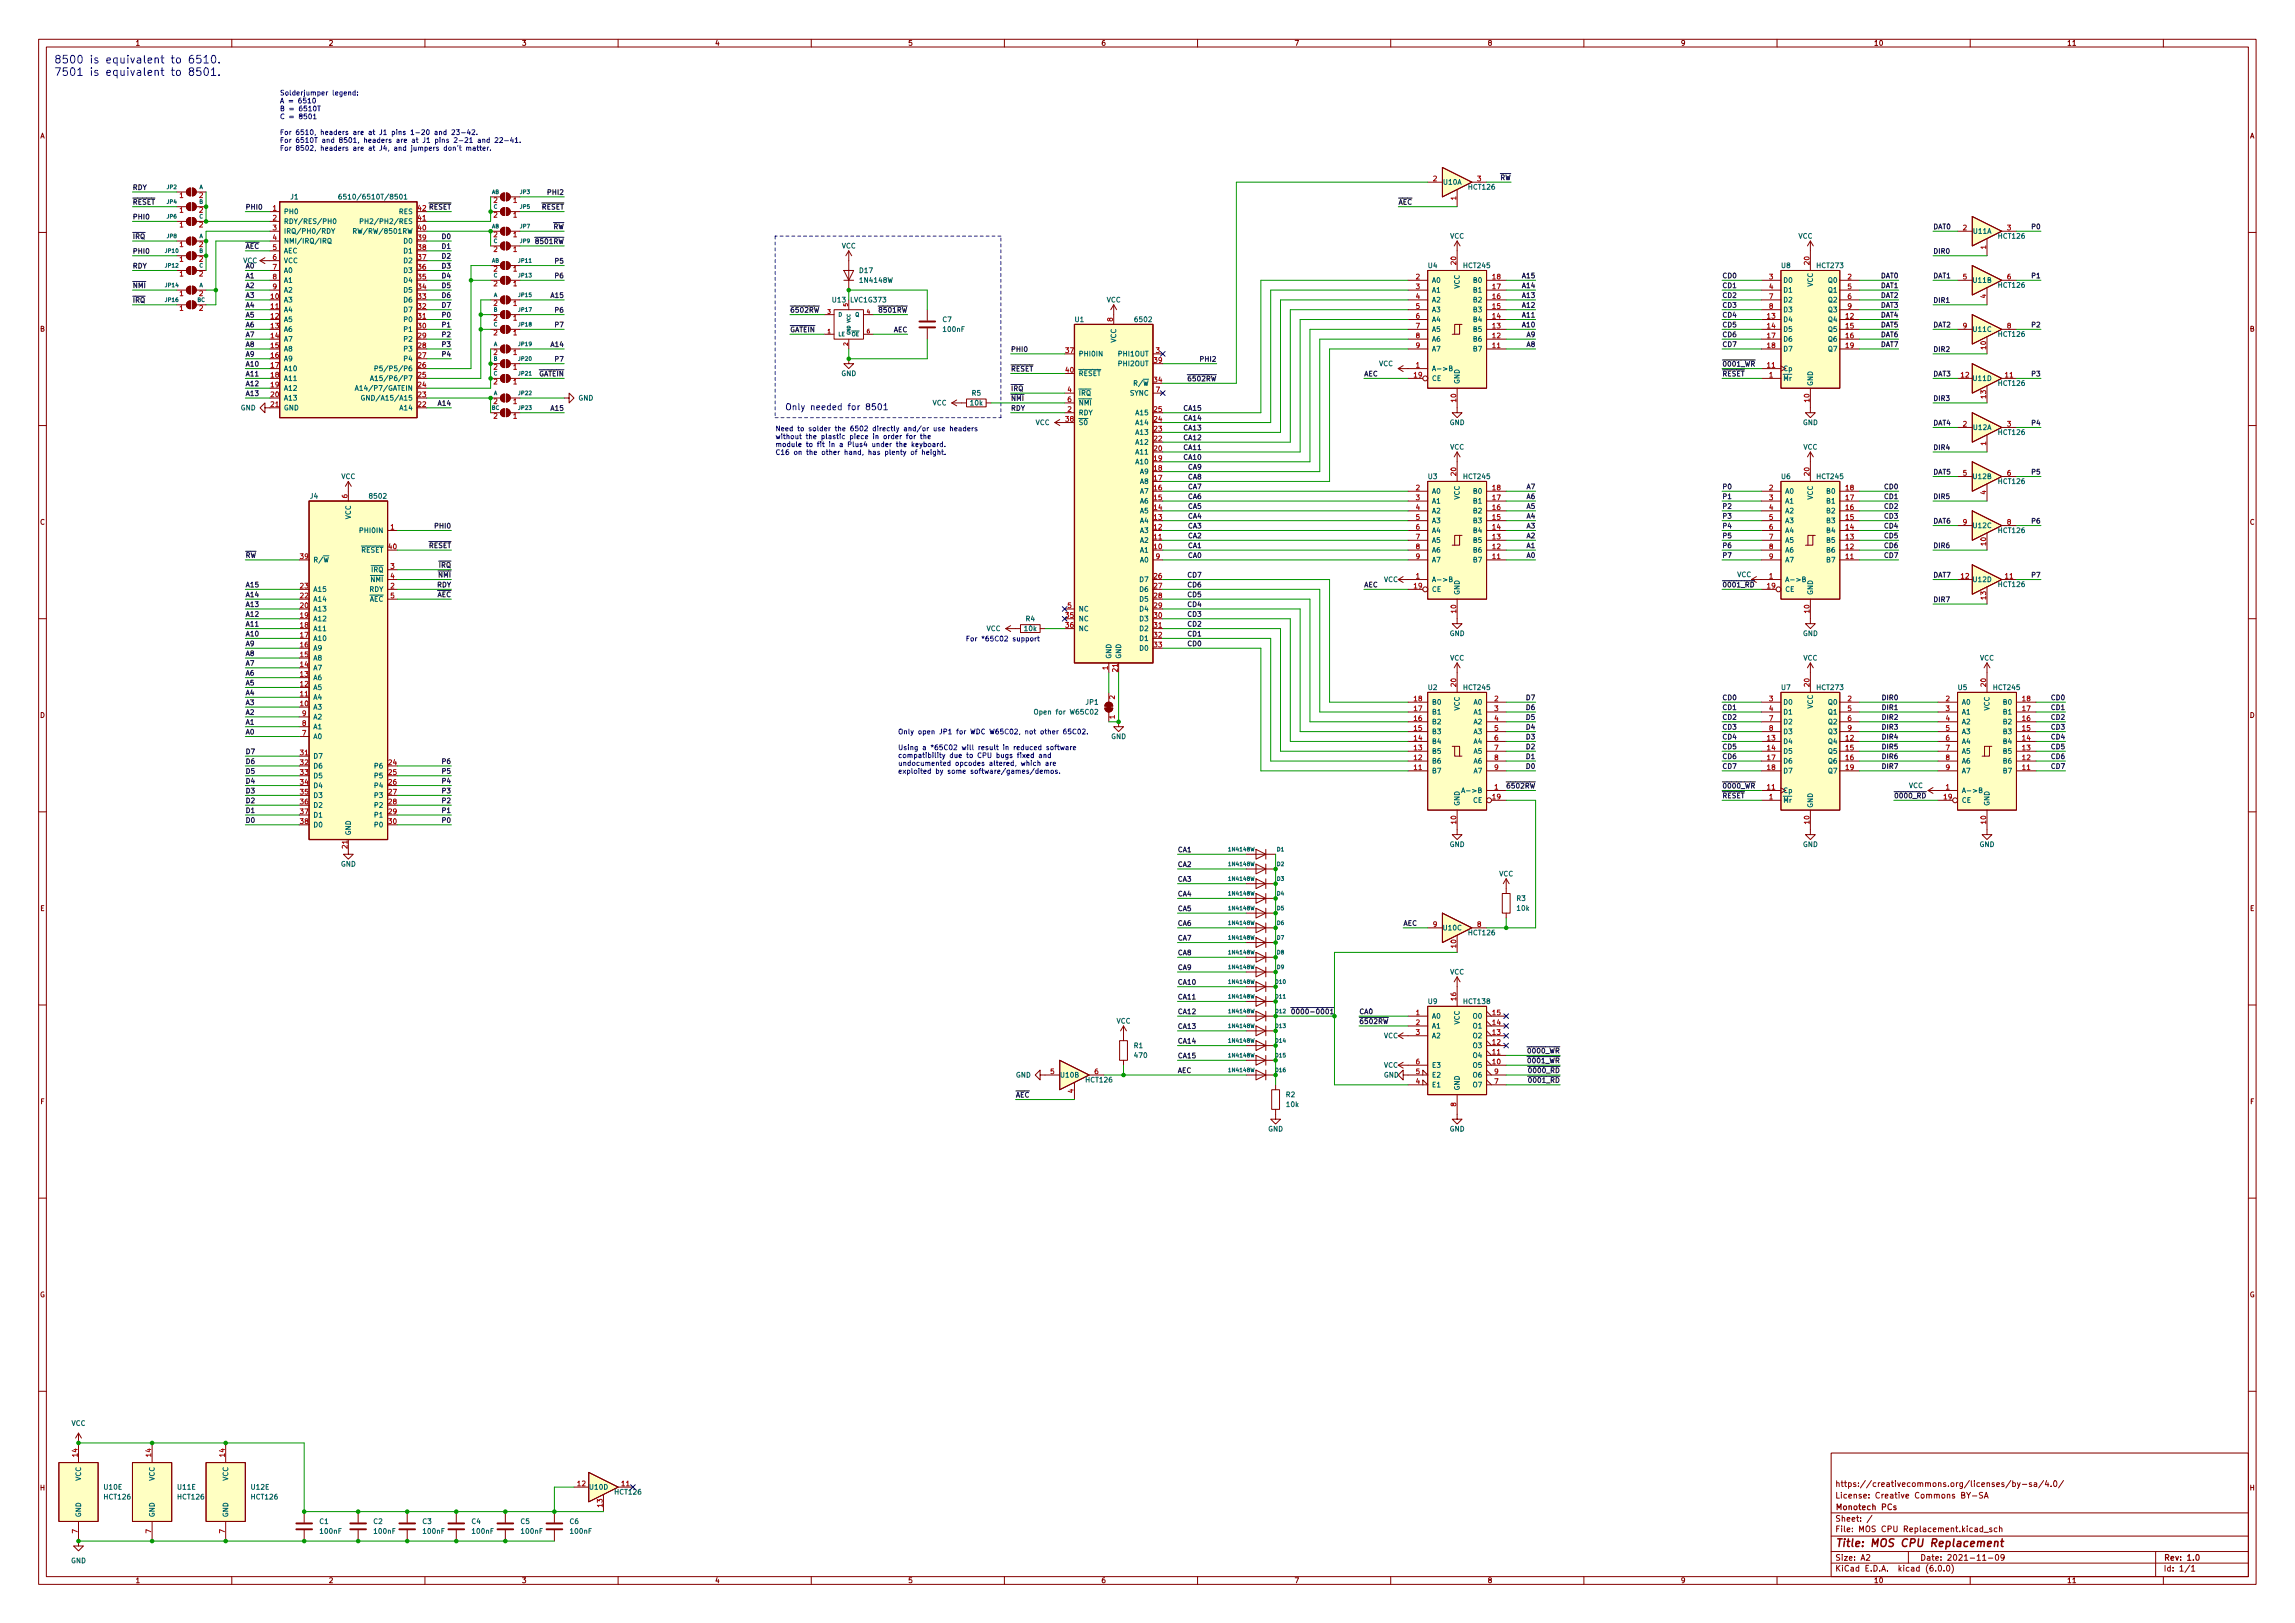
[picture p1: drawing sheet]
<svg xmlns="http://www.w3.org/2000/svg" width="594mm" height="420mm" viewBox="0 0 594 420" stroke-linecap="round" stroke-linejoin="round" font-family="sans-serif">
<defs><g id="words">
<g font-size="2.8" fill="#0000c2">
<text x="14" y="16.4">8500 is equivalent to 6510.</text>
<text x="14" y="19.6">7501 is equivalent to 8501.</text>
</g>
<text font-size="2.8" fill="#840000" x="475" y="400.5">Title: MOS CPU Replacement</text>
<text font-size="2.2" fill="#0000c2" x="203.2" y="106.2">Only needed for 8501</text>
<g font-size="2.1" fill="#840000">
<text x="475" y="387.9">License: Creative Commons BY-SA</text>
<text x="475" y="384.9">https://creativecommons.org/licenses/by-sa/4.0/</text>
<text x="475" y="393.9">Sheet: /</text>
<text x="475" y="390.9">Monotech PCs</text>
<text x="475" y="396.6">File: MOS CPU Replacement.kicad_sch</text>
<text x="475" y="406.8">KiCad E.D.A. kicad (6.0.0)</text>
<text x="475" y="404">Size: A2</text>
<text x="497" y="404">Date: 2021-11-09</text>
<text x="560" y="404">Rev: 1.0</text>
<text x="560" y="406.8">Id: 1/1</text>
</g>
<g font-size="1.8" fill="#840000">
<text x="35" y="11.8">1</text>
<text x="85" y="11.8">2</text>
<text x="135" y="11.8">3</text>
<text x="185" y="11.8">4</text>
<text x="235" y="11.8">5</text>
<text x="285" y="11.8">6</text>
<text x="335" y="11.8">7</text>
<text x="385" y="11.8">8</text>
<text x="435" y="11.8">9</text>
<text x="485" y="11.8">10</text>
<text x="535" y="11.8">11</text>
<text x="10.3" y="35.8">A</text>
<text x="582.4" y="35.8">A</text>
<text x="10.3" y="85.8">B</text>
<text x="582.4" y="85.8">B</text>
<text x="10.3" y="135.8">C</text>
<text x="582.4" y="135.8">C</text>
<text x="10.3" y="185.8">D</text>
<text x="582.4" y="185.8">D</text>
<text x="10.4" y="235.8">E</text>
<text x="582.4" y="235.8">E</text>
<text x="10.4" y="285.8">F</text>
<text x="582.5" y="285.8">F</text>
<text x="10.3" y="335.8">G</text>
<text x="582.3" y="335.8">G</text>
<text x="10.3" y="385.8">H</text>
<text x="582.4" y="385.8">H</text>
<text x="35" y="409.8">1</text>
<text x="85" y="409.8">2</text>
<text x="135" y="409.8">3</text>
<text x="185" y="409.8">4</text>
<text x="235" y="409.8">5</text>
<text x="285" y="409.8">6</text>
<text x="335" y="409.8">7</text>
<text x="385" y="409.8">8</text>
<text x="435" y="409.8">9</text>
<text x="485" y="409.8">10</text>
<text x="535" y="409.8">11</text>
</g>
<g font-size="1.8" fill="#0000c2">
<text x="72.4" y="24.7">Solderjumper legend:</text>
<text x="72.4" y="26.7">A = 6510</text>
<text x="72.4" y="28.8">B = 6510T</text>
<text x="72.4" y="30.8">C = 8501</text>
<text x="72.4" y="34.9">For 6510, headers are at J1 pins 1-20 and 23-42.</text>
<text x="72.4" y="37">For 6510T and 8501, headers are at J1 pins 2-21 and 22-41.</text>
<text x="72.4" y="39">For 8502, headers are at J4, and jumpers don't matter.</text>
<text x="200.7" y="111.6">Need to solder the 6502 directly and/or use headers</text>
<text x="200.7" y="113.6">without the plastic piece in order for the</text>
<text x="200.7" y="115.7">module to fit in a Plus4 under the keyboard.</text>
<text x="200.7" y="117.7">C16 on the other hand, has plenty of height.</text>
<text x="252.9" y="166">For *65C02 support</text>
<text x="232.4" y="190.1">Only open JP1 for WDC W65C02, not other 65C02.</text>
<text x="232.4" y="194.2">Using a *65C02 will result in reduced software</text>
<text x="232.4" y="196.2">compatibility due to CPU bugs fixed and</text>
<text x="232.4" y="198.2">undocumented opcodes altered, which are</text>
<text x="232.4" y="200.3">exploited by some software/games/demos.</text>
</g>
<g font-size="1.8" fill="#a90000">
<text x="371" y="46.9">2</text>
<text x="382.4" y="46.9">3</text>
<text x="46.5" y="51.2">1</text>
<text x="51.6" y="51.2">2</text>
<text x="127.8" y="52.5">2</text>
<text x="132.9" y="52.5">1</text>
<text x="376.9" y="51.8" transform="rotate(-90 376.9 51.8)">1</text>
<text x="46.5" y="58.8">1</text>
<text x="46.5" y="55">1</text>
<text x="51.6" y="58.8">2</text>
<text x="51.6" y="55">2</text>
<text x="70.6" y="54.5">1</text>
<text x="70.6" y="57.1">2</text>
<text x="70.6" y="59.6">3</text>
<text x="108.2" y="57.1">41</text>
<text x="108.2" y="59.6">40</text>
<text x="127.8" y="56.3">2</text>
<text x="132.9" y="56.3">1</text>
<text x="508.1" y="59.6">2</text>
<text x="519.6" y="59.6">3</text>
<text x="46.5" y="63.9">1</text>
<text x="51.6" y="63.9">2</text>
<text x="70.6" y="62.1">4</text>
<text x="70.6" y="64.7">5</text>
<text x="108.2" y="64.7">38</text>
<text x="108.2" y="62.1">39</text>
<text x="127.8" y="61.4">2</text>
<text x="127.8" y="65.2">2</text>
<text x="132.9" y="61.4">1</text>
<text x="132.9" y="65.2">1</text>
<text x="514.1" y="64.5" transform="rotate(-90 514.1 64.5)">1</text>
<text x="46.5" y="71.5">1</text>
<text x="46.5" y="67.7">1</text>
<text x="51.6" y="71.5">2</text>
<text x="51.6" y="67.7">2</text>
<text x="70.6" y="67.2">6</text>
<text x="70.6" y="69.8">7</text>
<text x="108.2" y="69.8">36</text>
<text x="108.2" y="67.2">37</text>
<text x="127.8" y="70.3">2</text>
<text x="132.9" y="70.3">1</text>
<text x="376.9" y="68.5" transform="rotate(-90 376.9 68.5)">20</text>
<text x="468.4" y="68.5" transform="rotate(-90 468.4 68.5)">20</text>
<text x="46.5" y="76.6">1</text>
<text x="51.6" y="76.6">2</text>
<text x="70.1" y="77.4">10</text>
<text x="70.6" y="72.3">8</text>
<text x="70.6" y="74.8">9</text>
<text x="108.2" y="77.4">33</text>
<text x="108.2" y="74.8">34</text>
<text x="108.2" y="72.3">35</text>
<text x="127.8" y="74.1">2</text>
<text x="132.9" y="74.1">1</text>
<text x="366.5" y="72.3">2</text>
<text x="366.5" y="74.8">3</text>
<text x="366.5" y="77.4">4</text>
<text x="386.4" y="77.4">16</text>
<text x="386.4" y="74.8">17</text>
<text x="386.4" y="72.3">18</text>
<text x="458" y="72.3">3</text>
<text x="458" y="74.8">4</text>
<text x="458" y="77.4">7</text>
<text x="478.3" y="72.3">2</text>
<text x="478.3" y="74.8">5</text>
<text x="478.3" y="77.4">6</text>
<text x="508.1" y="72.3">5</text>
<text x="514.1" y="77.2" transform="rotate(-90 514.1 77.2)">4</text>
<text x="519.6" y="72.3">6</text>
<text x="46.5" y="80.4">1</text>
<text x="51.6" y="80.4">2</text>
<text x="70.1" y="79.9">11</text>
<text x="70.1" y="82.5">12</text>
<text x="108.2" y="82.5">31</text>
<text x="108.2" y="79.9">32</text>
<text x="127.8" y="79.2">2</text>
<text x="127.8" y="83">2</text>
<text x="132.9" y="79.2">1</text>
<text x="132.9" y="83">1</text>
<text x="288" y="83.2" transform="rotate(-90 288 83.2)">8</text>
<text x="366.5" y="79.9">5</text>
<text x="366.5" y="82.5">6</text>
<text x="386.4" y="82.5">14</text>
<text x="386.4" y="79.9">15</text>
<text x="457.5" y="82.5">13</text>
<text x="458" y="79.9">8</text>
<text x="477.8" y="82.5">12</text>
<text x="478.3" y="79.9">9</text>
<text x="70.1" y="85">13</text>
<text x="70.1" y="87.5">14</text>
<text x="108.2" y="87.5">29</text>
<text x="108.2" y="85">30</text>
<text x="127.8" y="86.8">2</text>
<text x="132.9" y="86.8">1</text>
<text x="366.5" y="85">7</text>
<text x="366.5" y="87.5">8</text>
<text x="386.4" y="87.5">12</text>
<text x="386.4" y="85">13</text>
<text x="457.5" y="85">14</text>
<text x="457.5" y="87.5">17</text>
<text x="477.8" y="85">15</text>
<text x="477.8" y="87.5">16</text>
<text x="508.1" y="85">9</text>
<text x="519.6" y="85">8</text>
<text x="70.1" y="90.1">15</text>
<text x="70.1" y="92.6">16</text>
<text x="70.1" y="95.2">17</text>
<text x="108.2" y="95.2">26</text>
<text x="108.2" y="92.6">27</text>
<text x="108.2" y="90.1">28</text>
<text x="127.8" y="95.7">2</text>
<text x="127.8" y="91.9">2</text>
<text x="132.9" y="95.7">1</text>
<text x="132.9" y="91.9">1</text>
<text x="275.9" y="91.4">37</text>
<text x="298.7" y="93.9">39</text>
<text x="299.2" y="91.4">3</text>
<text x="366.5" y="95.2">1</text>
<text x="366.5" y="90.1">9</text>
<text x="386.4" y="90.1">11</text>
<text x="457.5" y="95.2">11</text>
<text x="457.5" y="90.1">18</text>
<text x="477.8" y="90.1">19</text>
<text x="514.1" y="90.4" transform="rotate(-90 514.1 90.4)">10</text>
<text x="70.1" y="97.7">18</text>
<text x="70.1" y="100.2">19</text>
<text x="108.2" y="100.2">24</text>
<text x="108.2" y="97.7">25</text>
<text x="127.8" y="99.5">2</text>
<text x="132.9" y="99.5">1</text>
<text x="275.9" y="96.4">40</text>
<text x="276.4" y="101.5">4</text>
<text x="298.7" y="99">34</text>
<text x="299.2" y="101.5">7</text>
<text x="366" y="97.7">19</text>
<text x="458" y="97.7">1</text>
<text x="507.7" y="97.7">12</text>
<text x="519.1" y="97.7">11</text>
<text x="70.1" y="102.8">20</text>
<text x="70.1" y="105.3">21</text>
<text x="108.2" y="105.3">22</text>
<text x="108.2" y="102.8">23</text>
<text x="127.8" y="104.6">2</text>
<text x="132.9" y="104.6">1</text>
<text x="276.4" y="106.6">2</text>
<text x="276.4" y="104.1">6</text>
<text x="298.7" y="106.6">25</text>
<text x="376.9" y="104" transform="rotate(-90 376.9 104)">10</text>
<text x="468.4" y="104" transform="rotate(-90 468.4 104)">10</text>
<text x="514.1" y="103.1" transform="rotate(-90 514.1 103.1)">13</text>
<text x="127.8" y="108.4">2</text>
<text x="132.9" y="108.4">1</text>
<text x="275.9" y="109.1">38</text>
<text x="298.7" y="111.7">23</text>
<text x="298.7" y="109.1">24</text>
<text x="508.1" y="110.4">2</text>
<text x="519.6" y="110.4">3</text>
<text x="298.7" y="119.3">19</text>
<text x="298.7" y="116.8">20</text>
<text x="298.7" y="114.2">22</text>
<text x="514.1" y="115.3" transform="rotate(-90 514.1 115.3)">1</text>
<text x="298.7" y="124.4">17</text>
<text x="298.7" y="121.8">18</text>
<text x="376.9" y="123.1" transform="rotate(-90 376.9 123.1)">20</text>
<text x="468.4" y="123.1" transform="rotate(-90 468.4 123.1)">20</text>
<text x="508.1" y="123.1">5</text>
<text x="519.6" y="123.1">6</text>
<text x="89.9" y="128.9" transform="rotate(-90 89.9 128.9)">6</text>
<text x="298.7" y="132">14</text>
<text x="298.7" y="129.5">15</text>
<text x="298.7" y="126.9">16</text>
<text x="366.5" y="126.9">2</text>
<text x="366.5" y="129.5">3</text>
<text x="366.5" y="132">4</text>
<text x="386.4" y="132">16</text>
<text x="386.4" y="129.5">17</text>
<text x="386.4" y="126.9">18</text>
<text x="458" y="126.9">2</text>
<text x="458" y="129.5">3</text>
<text x="458" y="132">4</text>
<text x="477.8" y="132">16</text>
<text x="477.8" y="129.5">17</text>
<text x="477.8" y="126.9">18</text>
<text x="514.1" y="128" transform="rotate(-90 514.1 128)">4</text>
<text x="101.1" y="137.1">1</text>
<text x="298.7" y="137.1">12</text>
<text x="298.7" y="134.5">13</text>
<text x="366.5" y="134.5">5</text>
<text x="366.5" y="137.1">6</text>
<text x="386.4" y="137.1">14</text>
<text x="386.4" y="134.5">15</text>
<text x="458" y="134.5">5</text>
<text x="458" y="137.1">6</text>
<text x="477.8" y="137.1">14</text>
<text x="477.8" y="134.5">15</text>
<text x="508.1" y="135.8">9</text>
<text x="519.6" y="135.8">8</text>
<text x="100.6" y="142.2">40</text>
<text x="298.7" y="142.2">10</text>
<text x="298.7" y="139.6">11</text>
<text x="366.5" y="139.6">7</text>
<text x="366.5" y="142.2">8</text>
<text x="386.4" y="142.2">12</text>
<text x="386.4" y="139.6">13</text>
<text x="458" y="139.6">7</text>
<text x="458" y="142.2">8</text>
<text x="477.8" y="142.2">12</text>
<text x="477.8" y="139.6">13</text>
<text x="514.1" y="141.2" transform="rotate(-90 514.1 141.2)">10</text>
<text x="77.8" y="144.7">39</text>
<text x="101.1" y="147.2">3</text>
<text x="101.1" y="149.8">4</text>
<text x="298.7" y="149.8">26</text>
<text x="299.2" y="144.7">9</text>
<text x="366.5" y="149.8">1</text>
<text x="366.5" y="144.7">9</text>
<text x="386.4" y="144.7">11</text>
<text x="458" y="149.8">1</text>
<text x="458" y="144.7">9</text>
<text x="477.8" y="144.7">11</text>
<text x="507.7" y="149.8">12</text>
<text x="519.1" y="149.8">11</text>
<text x="77.8" y="154.9">22</text>
<text x="77.8" y="152.3">23</text>
<text x="101.1" y="152.3">2</text>
<text x="101.1" y="154.9">5</text>
<text x="298.7" y="152.3">27</text>
<text x="298.7" y="154.9">28</text>
<text x="366" y="152.3">19</text>
<text x="457.5" y="152.3">19</text>
<text x="514.1" y="155.1" transform="rotate(-90 514.1 155.1)">13</text>
<text x="77.8" y="159.9">19</text>
<text x="77.8" y="157.4">20</text>
<text x="275.9" y="159.9">35</text>
<text x="276.4" y="157.4">5</text>
<text x="298.7" y="157.4">29</text>
<text x="298.7" y="159.9">30</text>
<text x="376.9" y="158.6" transform="rotate(-90 376.9 158.6)">10</text>
<text x="468.4" y="158.6" transform="rotate(-90 468.4 158.6)">10</text>
<text x="77.8" y="167.6">16</text>
<text x="77.8" y="165">17</text>
<text x="77.8" y="162.5">18</text>
<text x="275.9" y="162.5">36</text>
<text x="298.7" y="162.5">31</text>
<text x="298.7" y="165">32</text>
<text x="298.7" y="167.6">33</text>
<text x="77.8" y="172.6">14</text>
<text x="77.8" y="170.1">15</text>
<text x="286.8" y="173.4" transform="rotate(-90 286.8 173.4)">1</text>
<text x="289.3" y="173.9" transform="rotate(-90 289.3 173.9)">21</text>
<text x="77.8" y="177.7">12</text>
<text x="77.8" y="175.2">13</text>
<text x="376.9" y="177.7" transform="rotate(-90 376.9 177.7)">20</text>
<text x="468.4" y="177.7" transform="rotate(-90 468.4 177.7)">20</text>
<text x="514.1" y="177.7" transform="rotate(-90 514.1 177.7)">20</text>
<text x="77.8" y="182.8">10</text>
<text x="77.8" y="180.3">11</text>
<text x="78.2" y="185.3">9</text>
<text x="288.5" y="181" transform="rotate(-90 288.5 181)">2</text>
<text x="366" y="184.1">17</text>
<text x="366" y="181.5">18</text>
<text x="386.9" y="181.5">2</text>
<text x="386.9" y="184.1">3</text>
<text x="458" y="181.5">3</text>
<text x="458" y="184.1">4</text>
<text x="478.3" y="181.5">2</text>
<text x="478.3" y="184.1">5</text>
<text x="503.7" y="181.5">2</text>
<text x="503.7" y="184.1">3</text>
<text x="523.5" y="184.1">17</text>
<text x="523.5" y="181.5">18</text>
<text x="78.2" y="190.4">7</text>
<text x="78.2" y="187.9">8</text>
<text x="288.5" y="186.1" transform="rotate(-90 288.5 186.1)">1</text>
<text x="366" y="191.7">14</text>
<text x="366" y="189.1">15</text>
<text x="366" y="186.6">16</text>
<text x="386.9" y="186.6">4</text>
<text x="386.9" y="189.1">5</text>
<text x="386.9" y="191.7">6</text>
<text x="457.5" y="191.7">13</text>
<text x="458" y="186.6">7</text>
<text x="458" y="189.1">8</text>
<text x="477.8" y="191.7">12</text>
<text x="478.3" y="186.6">6</text>
<text x="478.3" y="189.1">9</text>
<text x="503.7" y="186.6">4</text>
<text x="503.7" y="189.1">5</text>
<text x="503.7" y="191.7">6</text>
<text x="523.5" y="191.7">14</text>
<text x="523.5" y="189.1">15</text>
<text x="523.5" y="186.6">16</text>
<text x="77.8" y="195.5">31</text>
<text x="366" y="196.8">12</text>
<text x="366" y="194.2">13</text>
<text x="386.9" y="194.2">7</text>
<text x="386.9" y="196.8">8</text>
<text x="457.5" y="194.2">14</text>
<text x="457.5" y="196.8">17</text>
<text x="477.8" y="194.2">15</text>
<text x="477.8" y="196.8">16</text>
<text x="503.7" y="194.2">7</text>
<text x="503.7" y="196.8">8</text>
<text x="523.5" y="196.8">12</text>
<text x="523.5" y="194.2">13</text>
<text x="77.8" y="198">32</text>
<text x="77.8" y="200.6">33</text>
<text x="77.8" y="203.1">34</text>
<text x="100.6" y="198">24</text>
<text x="100.6" y="200.6">25</text>
<text x="100.6" y="203.1">26</text>
<text x="366" y="199.3">11</text>
<text x="386.9" y="199.3">9</text>
<text x="457.5" y="199.3">18</text>
<text x="477.8" y="199.3">19</text>
<text x="503.7" y="199.3">9</text>
<text x="523.5" y="199.3">11</text>
<text x="77.8" y="205.7">35</text>
<text x="77.8" y="208.2">36</text>
<text x="100.6" y="205.7">27</text>
<text x="100.6" y="208.2">28</text>
<text x="386.4" y="206.9">19</text>
<text x="386.9" y="204.4">1</text>
<text x="457.5" y="204.4">11</text>
<text x="458" y="206.9">1</text>
<text x="503.2" y="206.9">19</text>
<text x="503.7" y="204.4">1</text>
<text x="77.8" y="210.7">37</text>
<text x="77.8" y="213.3">38</text>
<text x="100.6" y="210.7">29</text>
<text x="100.6" y="213.3">30</text>
<text x="376.9" y="213.2" transform="rotate(-90 376.9 213.2)">10</text>
<text x="468.4" y="213.2" transform="rotate(-90 468.4 213.2)">10</text>
<text x="514.1" y="213.2" transform="rotate(-90 514.1 213.2)">10</text>
<text x="89.9" y="219.6" transform="rotate(-90 89.9 219.6)">21</text>
<text x="371" y="239.9">9</text>
<text x="382.4" y="239.9">8</text>
<text x="376.9" y="245.3" transform="rotate(-90 376.9 245.3)">10</text>
<text x="366.5" y="262.8">1</text>
<text x="376.9" y="259" transform="rotate(-90 376.9 259)">16</text>
<text x="386.4" y="262.8">15</text>
<text x="366.5" y="265.3">2</text>
<text x="366.5" y="267.9">3</text>
<text x="386.4" y="267.9">13</text>
<text x="386.4" y="265.3">14</text>
<text x="366.5" y="275.5">6</text>
<text x="386.4" y="275.5">10</text>
<text x="386.4" y="273">11</text>
<text x="386.4" y="270.4">12</text>
<text x="271.9" y="278">5</text>
<text x="283.4" y="278">6</text>
<text x="366.5" y="280.6">4</text>
<text x="366.5" y="278">5</text>
<text x="386.9" y="280.6">7</text>
<text x="386.9" y="278">9</text>
<text x="277.9" y="282.9" transform="rotate(-90 277.9 282.9)">4</text>
<text x="376.9" y="286.4" transform="rotate(-90 376.9 286.4)">8</text>
<text x="20.1" y="377.1" transform="rotate(-90 20.1 377.1)">14</text>
<text x="39.1" y="377.1" transform="rotate(-90 39.1 377.1)">14</text>
<text x="58.2" y="377.1" transform="rotate(-90 58.2 377.1)">14</text>
<text x="149.5" y="384.7">12</text>
<text x="160.9" y="384.7">11</text>
<text x="156" y="390.1" transform="rotate(-90 156 390.1)">13</text>
<text x="20.1" y="396.9" transform="rotate(-90 20.1 396.9)">7</text>
<text x="39.1" y="396.9" transform="rotate(-90 39.1 396.9)">7</text>
<text x="58.2" y="396.9" transform="rotate(-90 58.2 396.9)">7</text>
</g>
<g font-size="1.8" fill="#006464">
<text x="373.7" y="47.8">U10A</text>
<text x="75.2" y="51.6">J1</text>
<text x="89.6" y="51.6">6510/6510T/8501</text>
<text x="380.2" y="49.1">HCT126</text>
<text x="73.4" y="55.4">PH0</text>
<text x="73.4" y="58">RDY/RES/PH0</text>
<text x="95.4" y="58">PH2/PH2/RES</text>
<text x="103.3" y="55.4">RES</text>
<text x="73.4" y="60.5">IRQ/PH0/RDY</text>
<text x="73.4" y="63">NMI/IRQ/IRQ</text>
<text x="73.4" y="65.6">AEC</text>
<text x="93.2" y="60.5">RW/RW/8501RW</text>
<text x="104.7" y="65.6">D1</text>
<text x="104.7" y="63">D0</text>
<text x="217.8" y="64.3">VCC</text>
<text x="375.3" y="61.8">VCC</text>
<text x="465.5" y="61.8">VCC</text>
<text x="510.8" y="60.5">U11A</text>
<text x="517.4" y="61.8">HCT126</text>
<text x="62.9" y="68.1">VCC</text>
<text x="73.4" y="68.1">VCC</text>
<text x="73.4" y="70.7">A0</text>
<text x="104.7" y="70.7">D3</text>
<text x="104.7" y="68.1">D2</text>
<text x="222.6" y="70.7">D17</text>
<text x="369.7" y="69.4">U4</text>
<text x="379" y="69.4">HCT245</text>
<text x="461.1" y="69.4">U8</text>
<text x="470.4" y="69.4">HCT273</text>
<text x="73.4" y="73.2">A1</text>
<text x="73.4" y="75.7">A2</text>
<text x="104.7" y="75.7">D5</text>
<text x="104.7" y="73.2">D4</text>
<text x="222.8" y="73.2">1N4148W</text>
<text x="370.6" y="73.2">A0</text>
<text x="370.6" y="75.7">A1</text>
<text x="377.8" y="74.8" transform="rotate(-90 377.8 74.8)">VCC</text>
<text x="381.5" y="75.7">B1</text>
<text x="381.5" y="73.2">B0</text>
<text x="461.5" y="73.2">D0</text>
<text x="461.5" y="75.7">D1</text>
<text x="469.3" y="74.3" transform="rotate(-90 469.3 74.3)">VCC</text>
<text x="473.4" y="73.2">Q0</text>
<text x="473.4" y="75.7">Q1</text>
<text x="510.8" y="73.2">U11B</text>
<text x="517.4" y="74.5">HCT126</text>
<text x="73.4" y="78.3">A3</text>
<text x="73.4" y="80.8">A4</text>
<text x="73.4" y="83.4">A5</text>
<text x="104.7" y="80.8">D7</text>
<text x="104.7" y="78.3">D6</text>
<text x="104.8" y="83.4">P0</text>
<text x="215.5" y="78.3">U13</text>
<text x="220.4" y="78.3">LVC1G373</text>
<text x="244" y="83.4">C7</text>
<text x="278.3" y="83.4">U1</text>
<text x="286.4" y="78.3">VCC</text>
<text x="293.9" y="83.4">6502</text>
<text x="370.6" y="78.3">A2</text>
<text x="370.6" y="80.8">A3</text>
<text x="370.6" y="83.4">A4</text>
<text x="381.5" y="83.4">B4</text>
<text x="381.5" y="80.8">B3</text>
<text x="381.5" y="78.3">B2</text>
<text x="461.5" y="83.4">D4</text>
<text x="461.5" y="78.3">D2</text>
<text x="461.5" y="80.8">D3</text>
<text x="473.4" y="83.4">Q4</text>
<text x="473.4" y="78.3">Q2</text>
<text x="473.4" y="80.8">Q3</text>
<text x="73.4" y="85.9">A6</text>
<text x="73.4" y="88.4">A7</text>
<text x="104.8" y="88.4">P2</text>
<text x="104.8" y="85.9">P1</text>
<text x="244.3" y="85.9">100nF</text>
<text x="288.9" y="88.7" transform="rotate(-90 288.9 88.7)">VCC</text>
<text x="370.6" y="85.9">A5</text>
<text x="370.6" y="88.4">A6</text>
<text x="381.5" y="88.4">B6</text>
<text x="381.5" y="85.9">B5</text>
<text x="461.5" y="85.9">D5</text>
<text x="461.5" y="88.4">D6</text>
<text x="473.4" y="85.9">Q5</text>
<text x="473.4" y="88.4">Q6</text>
<text x="510.8" y="85.9">U11C</text>
<text x="517.4" y="87.2">HCT126</text>
<text x="73.4" y="91">A8</text>
<text x="73.4" y="93.5">A9</text>
<text x="104.8" y="93.5">P4</text>
<text x="104.8" y="91">P3</text>
<text x="279.1" y="92.2">PHI0IN</text>
<text x="289.8" y="92.2">PHI1OUT</text>
<text x="289.8" y="94.8">PHI2OUT</text>
<text x="356.9" y="94.8">VCC</text>
<text x="370.6" y="91">A7</text>
<text x="381.5" y="91">B7</text>
<text x="461.5" y="91">D7</text>
<text x="473.4" y="91">Q7</text>
<text x="73.4" y="96.1">A10</text>
<text x="73.4" y="98.6">A11</text>
<text x="73.4" y="101.1">A12</text>
<text x="93.9" y="101.1">A14/P7/GATEIN</text>
<text x="98.4" y="98.6">A15/P6/P7</text>
<text x="99.5" y="96.1">P5/P5/P6</text>
<text x="217.7" y="97.3">GND</text>
<text x="279.1" y="97.3">~{RESET}</text>
<text x="292.6" y="99.9">R/~{W}</text>
<text x="370.6" y="96.1">A-&gt;B</text>
<text x="370.6" y="98.6">CE</text>
<text x="377.8" y="99.5" transform="rotate(-90 377.8 99.5)">GND</text>
<text x="461.5" y="98.6">~{Mr}</text>
<text x="461.5" y="96.1">Cp</text>
<text x="469.3" y="100" transform="rotate(-90 469.3 100)">GND</text>
<text x="510.8" y="98.6">U11D</text>
<text x="517.4" y="99.9">HCT126</text>
<text x="62.3" y="106.2">GND</text>
<text x="73.4" y="103.7">A13</text>
<text x="73.4" y="106.2">GND</text>
<text x="95.5" y="103.7">GND/A15/A15</text>
<text x="103.7" y="106.2">A14</text>
<text x="149.7" y="103.7">GND</text>
<text x="241.3" y="104.9">VCC</text>
<text x="251.3" y="104.9">10k</text>
<text x="251.6" y="102.4">R5</text>
<text x="279.1" y="107.5">RDY</text>
<text x="279.1" y="102.4">~{IRQ}</text>
<text x="292.5" y="102.4">SYNC</text>
<text x="294.2" y="107.5">A15</text>
<text x="268" y="110">VCC</text>
<text x="279.1" y="110">~{S0}</text>
<text x="294.2" y="112.6">A13</text>
<text x="294.2" y="110">A14</text>
<text x="375.2" y="110">GND</text>
<text x="466.7" y="110">GND</text>
<text x="510.8" y="111.3">U12A</text>
<text x="517.4" y="112.6">HCT126</text>
<text x="294.2" y="117.6">A11</text>
<text x="294.2" y="115.1">A12</text>
<text x="375.3" y="116.4">VCC</text>
<text x="466.8" y="116.4">VCC</text>
<text x="88.3" y="124">VCC</text>
<text x="294.2" y="120.2">A10</text>
<text x="295.2" y="125.3">A8</text>
<text x="295.2" y="122.7">A9</text>
<text x="369.7" y="124">U3</text>
<text x="379" y="124">HCT245</text>
<text x="461.1" y="124">U6</text>
<text x="470.4" y="124">HCT245</text>
<text x="510.8" y="124">U12B</text>
<text x="517.4" y="125.3">HCT126</text>
<text x="80.3" y="129.1">J4</text>
<text x="95.8" y="129.1">8502</text>
<text x="295.2" y="130.3">A6</text>
<text x="295.2" y="127.8">A7</text>
<text x="370.6" y="127.8">A0</text>
<text x="370.6" y="130.3">A1</text>
<text x="377.8" y="129.4" transform="rotate(-90 377.8 129.4)">VCC</text>
<text x="381.5" y="130.3">B1</text>
<text x="381.5" y="127.8">B0</text>
<text x="462" y="127.8">A0</text>
<text x="462" y="130.3">A1</text>
<text x="469.3" y="129.4" transform="rotate(-90 469.3 129.4)">VCC</text>
<text x="473" y="130.3">B1</text>
<text x="473" y="127.8">B0</text>
<text x="90.8" y="134.5" transform="rotate(-90 90.8 134.5)">VCC</text>
<text x="93.6" y="138">PHI0IN</text>
<text x="295.2" y="138">A3</text>
<text x="295.2" y="135.4">A4</text>
<text x="295.2" y="132.9">A5</text>
<text x="370.6" y="132.9">A2</text>
<text x="370.6" y="135.4">A3</text>
<text x="370.6" y="138">A4</text>
<text x="381.5" y="138">B4</text>
<text x="381.5" y="135.4">B3</text>
<text x="381.5" y="132.9">B2</text>
<text x="462" y="132.9">A2</text>
<text x="462" y="135.4">A3</text>
<text x="462" y="138">A4</text>
<text x="473" y="138">B4</text>
<text x="473" y="135.4">B3</text>
<text x="473" y="132.9">B2</text>
<text x="510.8" y="136.7">U12C</text>
<text x="517.4" y="138">HCT126</text>
<text x="92" y="143">~{RESET}</text>
<text x="295.2" y="143">A1</text>
<text x="295.2" y="140.5">A2</text>
<text x="370.6" y="140.5">A5</text>
<text x="370.6" y="143">A6</text>
<text x="381.5" y="143">B6</text>
<text x="381.5" y="140.5">B5</text>
<text x="462" y="140.5">A5</text>
<text x="462" y="143">A6</text>
<text x="473" y="143">B6</text>
<text x="473" y="140.5">B5</text>
<text x="81" y="145.6">R/~{W}</text>
<text x="94.8" y="148.1">~{IRQ}</text>
<text x="295.2" y="145.6">A0</text>
<text x="370.6" y="145.6">A7</text>
<text x="381.5" y="145.6">B7</text>
<text x="449.6" y="149.4">VCC</text>
<text x="462" y="145.6">A7</text>
<text x="473" y="145.6">B7</text>
<text x="81" y="155.7">A14</text>
<text x="81" y="153.2">A15</text>
<text x="94.2" y="155.7">~{AEC}</text>
<text x="95.6" y="153.2">RDY</text>
<text x="295.2" y="150.7">D7</text>
<text x="295.2" y="153.2">D6</text>
<text x="295.2" y="155.7">D5</text>
<text x="358.2" y="150.7">VCC</text>
<text x="370.6" y="150.7">A-&gt;B</text>
<text x="370.6" y="153.2">CE</text>
<text x="377.8" y="154.1" transform="rotate(-90 377.8 154.1)">GND</text>
<text x="462" y="150.7">A-&gt;B</text>
<text x="462" y="153.2">CE</text>
<text x="469.3" y="154.1" transform="rotate(-90 469.3 154.1)">GND</text>
<text x="510.8" y="150.7">U12D</text>
<text x="517.4" y="151.9">HCT126</text>
<text x="81" y="160.8">A12</text>
<text x="81" y="158.3">A13</text>
<text x="265.6" y="160.8">R4</text>
<text x="279.1" y="160.8">NC</text>
<text x="279.1" y="158.3">NC</text>
<text x="295.2" y="158.3">D4</text>
<text x="295.2" y="160.8">D3</text>
<text x="81" y="165.9">A10</text>
<text x="81" y="163.4">A11</text>
<text x="255.3" y="163.4">VCC</text>
<text x="265.2" y="163.4">10k</text>
<text x="279.1" y="163.4">NC</text>
<text x="295.2" y="163.4">D2</text>
<text x="295.2" y="165.9">D1</text>
<text x="375.2" y="164.6">GND</text>
<text x="466.7" y="164.6">GND</text>
<text x="81" y="173.5">A7</text>
<text x="81" y="171">A8</text>
<text x="81" y="168.4">A9</text>
<text x="287.7" y="170.6" transform="rotate(-90 287.7 170.6)">GND</text>
<text x="290.2" y="170.6" transform="rotate(-90 290.2 170.6)">GND</text>
<text x="295.2" y="168.4">D0</text>
<text x="375.3" y="171">VCC</text>
<text x="466.8" y="171">VCC</text>
<text x="512.5" y="171">VCC</text>
<text x="81" y="178.6">A5</text>
<text x="81" y="176.1">A6</text>
<text x="369.7" y="178.6">U2</text>
<text x="379" y="178.6">HCT245</text>
<text x="461.1" y="178.6">U7</text>
<text x="470.4" y="178.6">HCT273</text>
<text x="506.9" y="178.6">U5</text>
<text x="516.1" y="178.6">HCT245</text>
<text x="81" y="183.7">A3</text>
<text x="81" y="181.1">A4</text>
<text x="268.6" y="185">Open for W65C02</text>
<text x="281.1" y="182.4">JP1</text>
<text x="370.6" y="185">B1</text>
<text x="370.6" y="182.4">B0</text>
<text x="377.8" y="184" transform="rotate(-90 377.8 184)">VCC</text>
<text x="381.5" y="182.4">A0</text>
<text x="381.5" y="185">A1</text>
<text x="461.5" y="182.4">D0</text>
<text x="461.5" y="185">D1</text>
<text x="469.3" y="183.5" transform="rotate(-90 469.3 183.5)">VCC</text>
<text x="473.4" y="182.4">Q0</text>
<text x="473.4" y="185">Q1</text>
<text x="507.7" y="182.4">A0</text>
<text x="507.7" y="185">A1</text>
<text x="515" y="184" transform="rotate(-90 515 184)">VCC</text>
<text x="518.7" y="185">B1</text>
<text x="518.7" y="182.4">B0</text>
<text x="81" y="191.3">A0</text>
<text x="81" y="188.8">A1</text>
<text x="81" y="186.2">A2</text>
<text x="287.6" y="191.3">GND</text>
<text x="370.6" y="190">B3</text>
<text x="370.6" y="187.5">B2</text>
<text x="381.5" y="187.5">A2</text>
<text x="381.5" y="190">A3</text>
<text x="461.5" y="187.5">D2</text>
<text x="461.5" y="190">D3</text>
<text x="473.4" y="187.5">Q2</text>
<text x="473.4" y="190">Q3</text>
<text x="507.7" y="187.5">A2</text>
<text x="507.7" y="190">A3</text>
<text x="518.7" y="190">B3</text>
<text x="518.7" y="187.5">B2</text>
<text x="81" y="196.4">D7</text>
<text x="370.6" y="197.7">B6</text>
<text x="370.6" y="195.1">B5</text>
<text x="370.6" y="192.6">B4</text>
<text x="381.5" y="192.6">A4</text>
<text x="381.5" y="195.1">A5</text>
<text x="381.5" y="197.7">A6</text>
<text x="461.5" y="192.6">D4</text>
<text x="461.5" y="195.1">D5</text>
<text x="461.5" y="197.7">D6</text>
<text x="473.4" y="192.6">Q4</text>
<text x="473.4" y="195.1">Q5</text>
<text x="473.4" y="197.7">Q6</text>
<text x="507.7" y="192.6">A4</text>
<text x="507.7" y="195.1">A5</text>
<text x="507.7" y="197.7">A6</text>
<text x="518.7" y="197.7">B6</text>
<text x="518.7" y="195.1">B5</text>
<text x="518.7" y="192.6">B4</text>
<text x="81" y="198.9">D6</text>
<text x="81" y="201.5">D5</text>
<text x="97.2" y="198.9">P6</text>
<text x="97.2" y="201.5">P5</text>
<text x="370.6" y="200.2">B7</text>
<text x="381.5" y="200.2">A7</text>
<text x="461.5" y="200.2">D7</text>
<text x="473.4" y="200.2">Q7</text>
<text x="507.7" y="200.2">A7</text>
<text x="518.7" y="200.2">B7</text>
<text x="81" y="204">D4</text>
<text x="81" y="206.5">D3</text>
<text x="81" y="209.1">D2</text>
<text x="97.2" y="204">P4</text>
<text x="97.2" y="206.5">P3</text>
<text x="97.2" y="209.1">P2</text>
<text x="377.8" y="208.7" transform="rotate(-90 377.8 208.7)">GND</text>
<text x="379.6" y="205.3">A-&gt;B</text>
<text x="381.3" y="207.8">CE</text>
<text x="461.5" y="207.8">~{Mr}</text>
<text x="461.5" y="205.3">Cp</text>
<text x="469.3" y="209.2" transform="rotate(-90 469.3 209.2)">GND</text>
<text x="494.1" y="204">VCC</text>
<text x="507.7" y="205.3">A-&gt;B</text>
<text x="507.7" y="207.8">CE</text>
<text x="515" y="208.7" transform="rotate(-90 515 208.7)">GND</text>
<text x="81" y="211.6">D1</text>
<text x="81" y="214.2">D0</text>
<text x="97.2" y="211.6">P1</text>
<text x="97.2" y="214.2">P0</text>
<text x="90.8" y="216.3" transform="rotate(-90 90.8 216.3)">GND</text>
<text x="375.2" y="219.2">GND</text>
<text x="466.7" y="219.2">GND</text>
<text x="512.4" y="219.2">GND</text>
<text x="88.2" y="224.3">GND</text>
<text x="388" y="226.9">VCC</text>
<text x="392.6" y="233.2">R3</text>
<text x="392.8" y="235.8">10k</text>
<text x="373.7" y="240.8">U10C</text>
<text x="380.2" y="242.1">HCT126</text>
<text x="375.3" y="252.3">VCC</text>
<text x="369.7" y="259.9">U9</text>
<text x="370.6" y="263.7">A0</text>
<text x="379" y="259.9">HCT138</text>
<text x="381.4" y="263.7">O0</text>
<text x="289" y="265">VCC</text>
<text x="358.2" y="268.8">VCC</text>
<text x="370.6" y="266.2">A1</text>
<text x="370.6" y="268.8">A2</text>
<text x="377.8" y="265.3" transform="rotate(-90 377.8 265.3)">VCC</text>
<text x="381.4" y="268.8">O2</text>
<text x="381.4" y="266.2">O1</text>
<text x="293.6" y="271.3">R1</text>
<text x="293.8" y="273.9">470</text>
<text x="381.4" y="273.9">O4</text>
<text x="381.4" y="271.3">O3</text>
<text x="262.9" y="278.9">GND</text>
<text x="274.6" y="278.9">U10B</text>
<text x="281.2" y="280.2">HCT126</text>
<text x="358.2" y="278.9">GND</text>
<text x="358.2" y="276.4">VCC</text>
<text x="370.6" y="281.5">E1</text>
<text x="370.6" y="278.9">E2</text>
<text x="370.6" y="276.4">E3</text>
<text x="381.4" y="276.4">O5</text>
<text x="381.4" y="281.5">O7</text>
<text x="381.4" y="278.9">O6</text>
<text x="332.9" y="284">R2</text>
<text x="333.1" y="286.6">10k</text>
<text x="377.8" y="282.4" transform="rotate(-90 377.8 282.4)">GND</text>
<text x="328.2" y="292.9">GND</text>
<text x="375.2" y="292.9">GND</text>
<text x="18.5" y="369.1">VCC</text>
<text x="21" y="383.4" transform="rotate(-90 21 383.4)">VCC</text>
<text x="40" y="383.4" transform="rotate(-90 40 383.4)">VCC</text>
<text x="59.1" y="383.4" transform="rotate(-90 59.1 383.4)">VCC</text>
<text x="27" y="385.6">U10E</text>
<text x="27.1" y="388.2">HCT126</text>
<text x="46" y="385.6">U11E</text>
<text x="46.1" y="388.2">HCT126</text>
<text x="65.1" y="385.6">U12E</text>
<text x="65.2" y="388.2">HCT126</text>
<text x="152.7" y="385.6">U10D</text>
<text x="159.3" y="386.9">HCT126</text>
<text x="21" y="392.9" transform="rotate(-90 21 392.9)">GND</text>
<text x="40" y="392.9" transform="rotate(-90 40 392.9)">GND</text>
<text x="59.1" y="392.9" transform="rotate(-90 59.1 392.9)">GND</text>
<text x="82.7" y="394.5">C1</text>
<text x="96.7" y="394.5">C2</text>
<text x="109.4" y="394.5">C3</text>
<text x="122.1" y="394.5">C4</text>
<text x="134.8" y="394.5">C5</text>
<text x="147.5" y="394.5">C6</text>
<text x="83" y="397">100nF</text>
<text x="97" y="397">100nF</text>
<text x="109.7" y="397">100nF</text>
<text x="122.4" y="397">100nF</text>
<text x="135.1" y="397">100nF</text>
<text x="147.8" y="397">100nF</text>
<text x="18.4" y="404.7">GND</text>
</g>
<g font-size="1.8" fill="#0f0f0f">
<text x="386.8" y="46.6">~{RW}</text>
<text x="34.3" y="53">~{RESET}</text>
<text x="34.3" y="49.2">RDY</text>
<text x="142.1" y="50.4">PHI2</text>
<text x="361.9" y="53">~{AEC}</text>
<text x="34.3" y="56.8">PHI0</text>
<text x="63.5" y="54.2">PHI0</text>
<text x="108.2" y="54.5">42~{RESET}</text>
<text x="138.8" y="54.2">~{RESET}</text>
<text x="141.7" y="59.3">~{RW}</text>
<text x="500.4" y="59.3">DAT0</text>
<text x="526.2" y="59.3">P0</text>
<text x="34.3" y="65.7">PHI0</text>
<text x="34.3" y="61.9">~{IRQ}</text>
<text x="63.5" y="64.4">~{AEC}</text>
<text x="114.6" y="61.9">D0</text>
<text x="114.6" y="64.4">D1</text>
<text x="137.8" y="63.1">~{8501RW}</text>
<text x="500.4" y="65.7">DIR0</text>
<text x="34.3" y="69.5">RDY</text>
<text x="63.5" y="69.5">A0</text>
<text x="114.6" y="66.9">D2</text>
<text x="114.6" y="69.5">D3</text>
<text x="143.9" y="68.2">P5</text>
<text x="34.3" y="74.6">~{NMI}</text>
<text x="63.5" y="74.6">A2</text>
<text x="63.5" y="72">A1</text>
<text x="63.5" y="77.1">A3</text>
<text x="114.6" y="74.6">D5</text>
<text x="114.6" y="77.1">D6</text>
<text x="114.6" y="72">D4</text>
<text x="142.8" y="77.1">A15</text>
<text x="143.9" y="72">P6</text>
<text x="394.3" y="77.1">A13</text>
<text x="394.3" y="74.6">A14</text>
<text x="394.3" y="72">A15</text>
<text x="445.8" y="72">CD0</text>
<text x="445.8" y="74.6">CD1</text>
<text x="445.8" y="77.1">CD2</text>
<text x="486.9" y="77.1">DAT2</text>
<text x="486.9" y="72">DAT0</text>
<text x="486.9" y="74.6">DAT1</text>
<text x="500.4" y="72">DAT1</text>
<text x="526.2" y="72">P1</text>
<text x="34.3" y="78.4">~{IRQ}</text>
<text x="63.5" y="79.6">A4</text>
<text x="63.5" y="82.2">A5</text>
<text x="114.6" y="79.6">D7</text>
<text x="114.7" y="82.2">P0</text>
<text x="143.9" y="80.9">P6</text>
<text x="204.5" y="80.9">~{6502RW}</text>
<text x="226.7" y="80.9">~{8501RW}</text>
<text x="394.3" y="79.6">A12</text>
<text x="394.3" y="82.2">A11</text>
<text x="445.8" y="79.6">CD3</text>
<text x="445.8" y="82.2">CD4</text>
<text x="486.9" y="79.6">DAT3</text>
<text x="486.9" y="82.2">DAT4</text>
<text x="500.4" y="78.4">DIR1</text>
<text x="63.5" y="89.8">A8</text>
<text x="63.5" y="87.3">A7</text>
<text x="63.5" y="84.7">A6</text>
<text x="114.7" y="87.3">P2</text>
<text x="114.7" y="84.7">P1</text>
<text x="114.7" y="89.8">P3</text>
<text x="142.8" y="89.8">A14</text>
<text x="143.9" y="84.7">P7</text>
<text x="204.5" y="86">~{GATEIN}</text>
<text x="231.2" y="86">AEC</text>
<text x="394.3" y="84.7">A10</text>
<text x="395.2" y="89.8">A8</text>
<text x="395.2" y="87.3">A9</text>
<text x="445.8" y="84.7">CD5</text>
<text x="445.8" y="89.8">CD7</text>
<text x="445.8" y="87.3">CD6</text>
<text x="486.9" y="89.8">DAT7</text>
<text x="486.9" y="87.3">DAT6</text>
<text x="486.9" y="84.7">DAT5</text>
<text x="500.4" y="84.7">DAT2</text>
<text x="526.2" y="84.7">P2</text>
<text x="63.5" y="94.9">A10</text>
<text x="63.5" y="92.3">A9</text>
<text x="114.7" y="92.3">P4</text>
<text x="143.9" y="93.6">P7</text>
<text x="261.6" y="91.1">PHI0</text>
<text x="311" y="93.6">PHI2</text>
<text x="445.8" y="94.9">~{0001_WR}</text>
<text x="500.4" y="91.1">DIR2</text>
<text x="63.5" y="97.4">A11</text>
<text x="63.5" y="100">A12</text>
<text x="138" y="97.4">~{GATEIN}</text>
<text x="261.6" y="101.2">~{IRQ}</text>
<text x="261.6" y="96.1">~{RESET}</text>
<text x="306.7" y="98.7">~{6502RW}</text>
<text x="353.1" y="97.4">AEC</text>
<text x="445.8" y="97.4">~{RESET}</text>
<text x="500.4" y="97.4">DAT3</text>
<text x="526.2" y="97.4">P3</text>
<text x="63.5" y="102.5">A13</text>
<text x="113.6" y="105">A14</text>
<text x="142.8" y="106.3">A15</text>
<text x="261.6" y="106.3">RDY</text>
<text x="306.6" y="106.3">CA15</text>
<text x="500.4" y="103.8">DIR3</text>
<text x="306.6" y="108.8">CA14</text>
<text x="306.6" y="111.4">CA13</text>
<text x="306.6" y="113.9">CA12</text>
<text x="500.4" y="110.1">DAT4</text>
<text x="526.2" y="110.1">P4</text>
<text x="306.6" y="119">CA10</text>
<text x="306.6" y="116.5">CA11</text>
<text x="500.4" y="116.5">DIR4</text>
<text x="307.6" y="124.1">CA8</text>
<text x="307.6" y="121.5">CA9</text>
<text x="500.4" y="122.8">DAT5</text>
<text x="526.2" y="122.8">P5</text>
<text x="307.6" y="129.2">CA6</text>
<text x="307.6" y="126.6">CA7</text>
<text x="307.6" y="131.7">CA5</text>
<text x="395.2" y="126.6">A7</text>
<text x="395.2" y="131.7">A5</text>
<text x="395.2" y="129.2">A6</text>
<text x="445.8" y="129.2">P1</text>
<text x="445.8" y="126.6">P0</text>
<text x="445.8" y="131.7">P2</text>
<text x="488" y="131.7">CD2</text>
<text x="488" y="129.2">CD1</text>
<text x="488" y="126.6">CD0</text>
<text x="500.4" y="129.2">DIR5</text>
<text x="112.9" y="136.8">PHI0</text>
<text x="307.6" y="136.8">CA3</text>
<text x="307.6" y="134.2">CA4</text>
<text x="395.2" y="136.8">A3</text>
<text x="395.2" y="134.2">A4</text>
<text x="445.8" y="136.8">P4</text>
<text x="445.8" y="134.2">P3</text>
<text x="488" y="134.2">CD3</text>
<text x="488" y="136.8">CD4</text>
<text x="500.4" y="135.5">DAT6</text>
<text x="526.2" y="135.5">P6</text>
<text x="109.6" y="141.9">~{RESET}</text>
<text x="307.6" y="141.9">CA1</text>
<text x="307.6" y="139.3">CA2</text>
<text x="395.2" y="141.9">A1</text>
<text x="395.2" y="139.3">A2</text>
<text x="445.8" y="141.9">P6</text>
<text x="445.8" y="139.3">P5</text>
<text x="488" y="139.3">CD5</text>
<text x="488" y="141.9">CD6</text>
<text x="500.4" y="141.9">DIR6</text>
<text x="63.5" y="144.4">~{RW}</text>
<text x="112.3" y="146.9">~{IRQ}</text>
<text x="307.6" y="149.5">CD7</text>
<text x="307.6" y="144.4">CA0</text>
<text x="395.2" y="144.4">A0</text>
<text x="445.8" y="144.4">P7</text>
<text x="488" y="144.4">CD7</text>
<text x="500.4" y="149.5">DAT7</text>
<text x="526.2" y="149.5">P7</text>
<text x="63.5" y="152">A15</text>
<text x="63.5" y="154.6">A14</text>
<text x="111.7" y="154.6">~{AEC}</text>
<text x="113.1" y="152">RDY</text>
<text x="307.6" y="152">CD6</text>
<text x="307.6" y="154.6">CD5</text>
<text x="353.1" y="152">AEC</text>
<text x="445.8" y="152">~{0001_RD}</text>
<text x="500.4" y="155.8">DIR7</text>
<text x="63.5" y="159.6">A12</text>
<text x="63.5" y="157.1">A13</text>
<text x="307.6" y="159.6">CD3</text>
<text x="307.6" y="157.1">CD4</text>
<text x="63.5" y="167.3">A9</text>
<text x="63.5" y="162.2">A11</text>
<text x="63.5" y="164.7">A10</text>
<text x="307.6" y="167.3">CD0</text>
<text x="307.6" y="164.7">CD1</text>
<text x="307.6" y="162.2">CD2</text>
<text x="63.5" y="169.8">A8</text>
<text x="63.5" y="172.3">A7</text>
<text x="63.5" y="174.9">A6</text>
<text x="63.5" y="177.4">A5</text>
<text x="63.5" y="180">A4</text>
<text x="63.5" y="185">A2</text>
<text x="63.5" y="182.5">A3</text>
<text x="395.2" y="183.8">D6</text>
<text x="395.2" y="181.2">D7</text>
<text x="445.8" y="181.2">CD0</text>
<text x="445.8" y="183.8">CD1</text>
<text x="487.5" y="183.8">DIR1</text>
<text x="487.5" y="181.2">DIR0</text>
<text x="531.1" y="183.8">CD1</text>
<text x="531.1" y="181.2">CD0</text>
<text x="63.5" y="190.1">A0</text>
<text x="63.5" y="187.6">A1</text>
<text x="395.2" y="191.4">D3</text>
<text x="395.2" y="188.9">D4</text>
<text x="395.2" y="186.3">D5</text>
<text x="445.8" y="191.4">CD4</text>
<text x="445.8" y="186.3">CD2</text>
<text x="445.8" y="188.9">CD3</text>
<text x="487.5" y="188.9">DIR3</text>
<text x="487.5" y="191.4">DIR4</text>
<text x="487.5" y="186.3">DIR2</text>
<text x="531.1" y="186.3">CD2</text>
<text x="531.1" y="191.4">CD4</text>
<text x="531.1" y="188.9">CD3</text>
<text x="63.5" y="195.2">D7</text>
<text x="63.5" y="197.7">D6</text>
<text x="114.7" y="197.7">P6</text>
<text x="395.2" y="193.9">D2</text>
<text x="395.2" y="196.5">D1</text>
<text x="445.8" y="196.5">CD6</text>
<text x="445.8" y="193.9">CD5</text>
<text x="487.5" y="196.5">DIR6</text>
<text x="487.5" y="193.9">DIR5</text>
<text x="531.1" y="196.5">CD6</text>
<text x="531.1" y="193.9">CD5</text>
<text x="63.5" y="202.8">D4</text>
<text x="63.5" y="200.3">D5</text>
<text x="114.7" y="202.8">P4</text>
<text x="114.7" y="200.3">P5</text>
<text x="395.2" y="199">D0</text>
<text x="445.8" y="199">CD7</text>
<text x="487.5" y="199">DIR7</text>
<text x="531.1" y="199">CD7</text>
<text x="63.5" y="205.4">D3</text>
<text x="63.5" y="207.9">D2</text>
<text x="114.7" y="205.4">P3</text>
<text x="114.7" y="207.9">P2</text>
<text x="389.3" y="204.1">~{6502RW}</text>
<text x="445.8" y="206.6">~{RESET}</text>
<text x="445.8" y="204.1">~{0000_WR}</text>
<text x="490.2" y="206.6">~{0000_RD}</text>
<text x="63.5" y="210.4">D1</text>
<text x="63.5" y="213">D0</text>
<text x="114.7" y="210.4">P1</text>
<text x="114.7" y="213">P0</text>
<text x="304.8" y="220.6">CA1</text>
<text x="304.8" y="224.4">CA2</text>
<text x="304.8" y="232">CA4</text>
<text x="304.8" y="228.2">CA3</text>
<text x="304.8" y="235.8">CA5</text>
<text x="304.8" y="239.7">CA6</text>
<text x="363.2" y="239.7">AEC</text>
<text x="304.8" y="243.5">CA7</text>
<text x="304.8" y="251.1">CA9</text>
<text x="304.8" y="247.3">CA8</text>
<text x="304.8" y="254.9">CA10</text>
<text x="304.8" y="258.7">CA11</text>
<text x="304.8" y="262.5">CA12</text>
<text x="335.6" y="262.5">~{0000-0001}</text>
<text x="351.8" y="262.5">CA0</text>
<text x="304.8" y="266.3">CA13</text>
<text x="351.8" y="265.1">~{6502RW}</text>
<text x="304.8" y="270.1">CA14</text>
<text x="304.8" y="273.9">CA15</text>
<text x="394.6" y="272.7">~{0000_WR}</text>
<text x="394.6" y="275.2">~{0001_WR}</text>
<text x="304.8" y="277.8">AEC</text>
<text x="395" y="277.8">~{0000_RD}</text>
<text x="395" y="280.3">~{0001_RD}</text>
<text x="262.9" y="284.1">~{AEC}</text>
</g>
<g font-size="1.4" fill="#006464">
<text x="43.2" y="52.7">JP4</text>
<text x="43.2" y="48.9">JP2</text>
<text x="51.6" y="52.7">B</text>
<text x="51.6" y="48.9">A</text>
<text x="127.3" y="50.2">AB</text>
<text x="134.7" y="50.2">JP3</text>
<text x="43.2" y="56.5">JP6</text>
<text x="51.6" y="56.5">C</text>
<text x="127.3" y="59.1">AB</text>
<text x="127.8" y="54">C</text>
<text x="134.7" y="59.1">JP7</text>
<text x="134.7" y="54">JP5</text>
<text x="42.8" y="65.4">JP10</text>
<text x="43.2" y="61.6">JP8</text>
<text x="51.6" y="61.6">A</text>
<text x="51.6" y="65.4">B</text>
<text x="127.8" y="62.9">C</text>
<text x="134.7" y="62.9">JP9</text>
<text x="42.8" y="69.2">JP12</text>
<text x="51.6" y="69.2">C</text>
<text x="127.3" y="68">AB</text>
<text x="127.8" y="71.8">C</text>
<text x="134.3" y="71.8">JP13</text>
<text x="134.3" y="68">JP11</text>
<text x="42.8" y="74.3">JP14</text>
<text x="51.6" y="74.3">A</text>
<text x="127.8" y="76.9">A</text>
<text x="134.3" y="76.9">JP15</text>
<text x="42.8" y="78.1">JP16</text>
<text x="51.1" y="78.1">BC</text>
<text x="127.8" y="80.7">B</text>
<text x="134.3" y="80.7">JP17</text>
<text x="216.9" y="82">D</text>
<text x="221.4" y="82">Q</text>
<text x="127.8" y="84.5">C</text>
<text x="127.8" y="89.6">A</text>
<text x="134.3" y="84.5">JP18</text>
<text x="134.3" y="89.6">JP19</text>
<text x="216.9" y="87">LE ~{OE}</text>
<text x="127.8" y="93.4">B</text>
<text x="134.3" y="93.4">JP20</text>
<text x="127.8" y="97.2">C</text>
<text x="134.3" y="97.2">JP21</text>
<text x="127.3" y="106.1">BC</text>
<text x="127.8" y="102.3">A</text>
<text x="134.3" y="106.1">JP23</text>
<text x="134.3" y="102.3">JP22</text>
<text x="318.2" y="220.4">1N4148W</text>
<text x="330.6" y="220.4">D1</text>
<text x="318.2" y="228">1N4148W</text>
<text x="318.2" y="224.2">1N4148W</text>
<text x="330.6" y="228">D3</text>
<text x="330.6" y="224.2">D2</text>
<text x="318.2" y="231.8">1N4148W</text>
<text x="330.6" y="231.8">D4</text>
<text x="318.2" y="235.6">1N4148W</text>
<text x="318.2" y="239.4">1N4148W</text>
<text x="330.6" y="235.6">D5</text>
<text x="330.6" y="239.4">D6</text>
<text x="318.2" y="243.2">1N4148W</text>
<text x="330.6" y="243.2">D7</text>
<text x="318.2" y="250.9">1N4148W</text>
<text x="318.2" y="247">1N4148W</text>
<text x="330.6" y="250.9">D9</text>
<text x="330.6" y="247">D8</text>
<text x="318.2" y="254.7">1N4148W</text>
<text x="330.2" y="254.7">D10</text>
<text x="318.2" y="258.5">1N4148W</text>
<text x="318.2" y="262.3">1N4148W</text>
<text x="330.2" y="258.5">D11</text>
<text x="330.2" y="262.3">D12</text>
<text x="318.2" y="269.9">1N4148W</text>
<text x="318.2" y="266.1">1N4148W</text>
<text x="330.2" y="269.9">D14</text>
<text x="330.2" y="266.1">D13</text>
<text x="318.2" y="273.7">1N4148W</text>
<text x="330.2" y="273.7">D15</text>
<text x="318.2" y="277.5">1N4148W</text>
<text x="330.2" y="277.5">D16</text>
</g>
<g font-size="1.4" fill="#a90000">
<text x="214.2" y="81.2">3</text>
<text x="219.5" y="79.3" transform="rotate(-90 219.5 79.3)">5</text>
<text x="224.4" y="81.2">4</text>
<text x="214.2" y="86.3">1</text>
<text x="219.5" y="89.5" transform="rotate(-90 219.5 89.5)">2</text>
<text x="224.4" y="86.3">6</text>
</g>
<text font-size="1.1" fill="#006464" x="220.1" y="86.8" transform="rotate(-90 220.1 86.8)">GND VCC</text>
</g></defs>
<g fill="none" stroke="#840000" stroke-width=".26">
<path d="M10 10.2h574v400h-574zM12 12.2h570v396h-570zM60 10.2v2M110 10.2v2M160 10.2v2M210 10.2v2M260 10.2v2M310 10.2v2M360 10.2v2M410 10.2v2M460 10.2v2M510 10.2v2"/>
<path d="M536.6 11.8h.7M560 10.2v2M45.7 57.3h2.6M45.7 53.5h2.6M45.7 49.7h2.6M48.6 56.6l.7-.3v2a1.02 1.02 0 0 1-1-.6 1.02 1.02 0 0 1 .3-1.1zM48.6 52.8l.7-.3v2a1.02 1.02 0 0 1-1-.6 1.02 1.02 0 0 1 .3-1.1zM48.6 49l.7-.3v2a1.02 1.02 0 0 1-1-.6 1.02 1.02 0 0 1 .3-1.1zM49.8 56.3a1.02 1.02 0 0 1 1 1 1.02 1.02 0 0 1-1 1zM49.8 52.5a1.02 1.02 0 0 1 1 1 1.02 1.02 0 0 1-1 1zM49.8 48.7a1.02 1.02 0 0 1 1 1 1.02 1.02 0 0 1-1 1zM50.8 57.3h2.5"/>
<path d="M50.8 53.5h2.5M50.8 49.7h2.5M69.8 59.9h2.6M69.8 57.3h2.6M69.8 54.8h2.6M107.9 57.3h2.6M127 59.9h2.5M127 54.8h2.5M127 51h2.5M129.8 59.1l.8-.3v2.1a1.02 1.02 0 0 1-1-.7 1.02 1.02 0 0 1 .2-1.1zM129.8 54.1l.8-.3v2a1.02 1.02 0 0 1-1-.6 1.02 1.02 0 0 1 .2-1.1zM129.8 50.3l.8-.3v2a1.02 1.02 0 0 1-1-.6 1.02 1.02 0 0 1 .2-1.1z"/>
<path d="M131.1 58.8a1.02 1.02 0 0 1 1 1.1 1.02 1.02 0 0 1-1 1zM131.1 53.8a1.02 1.02 0 0 1 1 1 1.02 1.02 0 0 1-1 1zM131.1 50a1.02 1.02 0 0 1 1 1 1.02 1.02 0 0 1-1 1zM132.1 59.9h2.5M132.1 54.8h2.5M132.1 51h2.5M369.6 47.2h3.8M373.4 43.3l7.6 3.9-7.6 3.8zM377.2 49.1v4.4M381 47.2h3.8M506.7 59.9h3.8M510.5 56l7.7 3.9-7.7 3.8z"/>
<path d="M518.2 59.9h3.8M10 60.2h2M45.7 75.1h2.6M45.7 62.4h2.6M45.7 70h2.6M45.7 66.2h2.6M45.7 78.9h2.6M48.6 61.7l.7-.3v2a1.02 1.02 0 0 1-1-.6 1.02 1.02 0 0 1 .3-1.1zM48.6 69.3l.7-.3v2a1.02 1.02 0 0 1-1-.6 1.02 1.02 0 0 1 .3-1.1zM48.6 65.5l.7-.3v2a1.02 1.02 0 0 1-1-.6 1.02 1.02 0 0 1 .3-1.1zM48.6 78.2l.7-.3v2a1.02 1.02 0 0 1-1-.6 1.02 1.02 0 0 1 .3-1.1zM48.6 74.4l.7-.3v2a1.02 1.02 0 0 1-1-.6 1.02 1.02 0 0 1 .3-1.1z"/>
<path d="M49.8 61.4a1.02 1.02 0 0 1 1 1 1.02 1.02 0 0 1-1 1zM49.8 69a1.02 1.02 0 0 1 1 1 1.02 1.02 0 0 1-1 1zM49.8 65.2a1.02 1.02 0 0 1 1 1 1.02 1.02 0 0 1-1 1zM49.8 77.9a1.02 1.02 0 0 1 1 1 1.02 1.02 0 0 1-1 1zM49.8 74.1a1.02 1.02 0 0 1 1 1 1.02 1.02 0 0 1-1 1zM50.8 75.1h2.5M50.8 62.4h2.5M50.8 70h2.5M50.8 66.2h2.5M50.8 78.9h2.5M67.3 67.5h5.1M67.3 67.5l1.3 .7"/>
<path d="M68.6 66.7l-1.3 .8M69.8 72.6h2.6M69.8 75.1h2.6M69.8 62.4h2.6M69.8 64.9h2.6M69.8 70h2.6M127 72.6h2.5M127 77.6h2.5M127 63.7h2.5M127 68.7h2.5M129.8 63l.8-.3v2a1.02 1.02 0 0 1-1-.6 1.02 1.02 0 0 1 .2-1.1zM129.8 76.9l.8-.3v2.1a1.02 1.02 0 0 1-1-.7 1.02 1.02 0 0 1 .2-1.1z"/>
<path d="M129.8 71.8l.8-.3v2.1a1.02 1.02 0 0 1-1-.7 1.02 1.02 0 0 1 .2-1.1zM129.8 68l.8-.3v2.1a1.02 1.02 0 0 1-1-.7 1.02 1.02 0 0 1 .2-1.1zM131.1 62.7a1.02 1.02 0 0 1 1 1 1.02 1.02 0 0 1-1 1zM131.1 76.6a1.02 1.02 0 0 1 1 1 1.02 1.02 0 0 1-1 1.1zM131.1 71.5a1.02 1.02 0 0 1 1 1.1 1.02 1.02 0 0 1-1 1zM131.1 67.7a1.02 1.02 0 0 1 1 1 1.02 1.02 0 0 1-1 1.1zM132.1 72.6h2.5M132.1 77.6h2.5M132.1 63.7h2.5M132.1 68.7h2.5M218.4 70h2.6l-1.3 2.6zM218.4 72.6h2.6"/>
<path d="M219.7 64.9l.8 1.3M219.7 64.9v10.2M219.7 77.6v2.6M219.7 64.9l-.8 1.3M288.3 78.9l-.8 1.3M288.3 78.9v5.1M288.3 78.9l.8 1.3M364.5 72.6h5.1M364.5 75.1h5.1M364.5 77.6h5.1M369.6 70h15.2v30.5h-15.2zM377.2 62.4v7.6"/>
<path d="M377.2 62.4l-.8 1.3M377.2 62.4l.8 1.3M384.8 72.6h5.1M384.8 75.1h5.1M384.8 77.6h5.1M455.9 72.6h5.1M455.9 75.1h5.1M455.9 77.6h5.1M461 70h15.2v30.5h-15.2zM468.6 62.4l-.7 1.3M468.6 62.4v7.6M468.6 62.4l.8 1.3"/>
<path d="M476.2 72.6h5.1M476.2 75.1h5.1M476.2 77.6h5.1M506.7 72.6h3.8M510.5 68.7l7.7 3.9-7.7 3.8zM514.3 61.8v4.4M514.3 74.5v4.4M518.2 72.6h3.8M582 60.2h2M69.8 80.2h2.6M107.9 82.7h2.6M127 98h2.5"/>
<path d="M127 85.3h2.5M127 90.3h2.5M127 94.1h2.5M127 81.4h2.5M129.8 93.4l.8-.3v2.1a1.02 1.02 0 0 1-1-.7 1.02 1.02 0 0 1 .2-1.1zM129.8 97.2l.8-.3v2.1a1.02 1.02 0 0 1-1-.7 1.02 1.02 0 0 1 .2-1.1zM129.8 84.5l.8-.3v2.1a1.02 1.02 0 0 1-1-.7 1.02 1.02 0 0 1 .2-1.1zM129.8 89.6l.8-.3v2.1a1.02 1.02 0 0 1-1-.7 1.02 1.02 0 0 1 .2-1.1zM129.8 80.7l.8-.3v2.1a1.02 1.02 0 0 1-1-.7 1.02 1.02 0 0 1 .2-1.1zM131.1 93.1a1.02 1.02 0 0 1 1 1 1.02 1.02 0 0 1-1 1.1zM131.1 96.9a1.02 1.02 0 0 1 1 1.1 1.02 1.02 0 0 1-1 1zM131.1 84.2a1.02 1.02 0 0 1 1 1.1 1.02 1.02 0 0 1-1 1z"/>
<path d="M131.1 89.3a1.02 1.02 0 0 1 1 1 1.02 1.02 0 0 1-1 1.1zM131.1 80.4a1.02 1.02 0 0 1 1 1 1.02 1.02 0 0 1-1 1.1zM132.1 98h2.5M132.1 85.3h2.5M132.1 90.3h2.5M132.1 94.1h2.5M132.1 81.4h2.5M213.4 81.4h2.5M213.4 86.5h2.5M215.9 80.2h7.6v7.6h-7.6zM219.7 92.9v1.2h-1.3l1.3 1.3 1.3-1.3h-1.3M219.7 87.8v2.5"/>
<path d="M223.5 81.4h2.6M223.5 86.5h2.6M240 80.2v2.8M240 85v2.8M298.4 91.6h2.6M361.9 95.4l1.3 .8M361.9 95.4h7.7M363.2 94.7l-1.3 .7M364.5 98h3.8M364.5 82.7h5.1M364.5 85.3h5.1M364.5 87.8h5.1"/>
<path d="M364.5 90.3h5.1M364.5 80.2h5.1M377.8 84h-1.2v2.5M378.5 84h-.7v2.5h-1.9M384.8 82.7h5.1M384.8 85.3h5.1M384.8 87.8h5.1M384.8 90.3h5.1M384.8 80.2h5.1M455.9 95.4h5.1M455.9 98h5.1M455.9 82.7h5.1"/>
<path d="M455.9 85.3h5.1M455.9 87.8h5.1M455.9 90.3h5.1M455.9 80.2h5.1M476.2 82.7h5.1M476.2 85.3h5.1M476.2 87.8h5.1M476.2 90.3h5.1M476.2 80.2h5.1M506.7 98h3.8M506.7 85.3h3.8M510.5 94.1l7.7 3.9-7.7 3.8z"/>
<path d="M510.5 81.4l7.7 3.9-7.7 3.8zM514.3 87.2v4.4M514.3 99.9v4.4M518.2 98h3.8M518.2 85.3h3.8M10 110.2h2M68.6 105.6v1.2l-1.3-1.2 1.3-1.3v1.3h3.8M127 106.8h2.5M127 103h2.5M129.8 106.1l.8-.3v2.1a1.02 1.02 0 0 1-1-.7 1.02 1.02 0 0 1 .2-1.1zM129.8 102.3l.8-.3v2.1a1.02 1.02 0 0 1-1-.7 1.02 1.02 0 0 1 .2-1.1zM131.1 105.8a1.02 1.02 0 0 1 1 1 1.02 1.02 0 0 1-1 1.1z"/>
<path d="M131.1 102a1.02 1.02 0 0 1 1 1 1.02 1.02 0 0 1-1 1.1zM132.1 106.8h2.5M132.1 103h2.5M146 103h1.3v1.3l1.3-1.3-1.3-1.2v1.2M246.4 104.3h3.8M246.4 104.3l1.2 .8M247.6 103.5l-1.2 .8M250.2 103.3h5.1v2h-5.1zM255.3 104.3h1.2M273 109.4l1.3 .8M273 109.4h2.6M274.3 108.6l-1.3 .8"/>
<path d="M275.6 106.8h2.5M275.6 101.8h2.5M275.6 104.3h2.5M298.4 101.8h2.6M377.2 100.5v6.3h1.3l-1.3 1.3-1.3-1.3h1.3M377.2 117v7.6M377.2 117l-.8 1.3M377.2 117l.8 1.3M468.6 100.5v6.3h1.3l-1.3 1.3-1.2-1.3h1.2M468.6 117v7.6M468.6 117l-.7 1.3M468.6 117l.8 1.3"/>
<path d="M506.7 110.7h3.8M510.5 119.5l7.7 3.9-7.7 3.8zM510.5 106.8l7.7 3.9-7.7 3.8zM514.3 112.6v4.4M518.2 110.7h3.8M582 110.2h2M90.2 124.6v5.1M90.2 124.6l.7 1.3M90.2 124.6l-.8 1.3M100.3 137.3h2.6M298.4 139.9h2.6M364.5 139.9h5.1"/>
<path d="M364.5 137.3h5.1M364.5 134.8h5.1M364.5 132.2h5.1M364.5 129.7h5.1M364.5 127.2h5.1M369.6 124.6h15.2v30.5h-15.2zM377.8 138.6h-1.2v2.5M378.5 138.6h-.7v2.5h-1.9M384.8 139.9h5.1M384.8 137.3h5.1M384.8 134.8h5.1M384.8 132.2h5.1"/>
<path d="M384.8 129.7h5.1M384.8 127.2h5.1M455.9 139.9h5.1M455.9 137.3h5.1M455.9 134.8h5.1M455.9 132.2h5.1M455.9 129.7h5.1M455.9 127.2h5.1M461 124.6h15.2v30.5h-15.2zM469.3 138.6h-1.3v2.5M469.9 138.6h-.6v2.5h-1.9M476.2 139.9h5.1"/>
<path d="M476.2 137.3h5.1M476.2 134.8h5.1M476.2 132.2h5.1M476.2 129.7h5.1M476.2 127.2h5.1M506.7 136.1h3.8M506.7 123.4h3.8M510.5 132.2l7.7 3.9-7.7 3.8zM514.3 125.3v4.4M514.3 138v4.4M518.2 136.1h3.8M518.2 123.4h3.8"/>
<path d="M100.3 150h2.6M100.3 152.6h2.6M100.3 147.5h2.6M100.3 155.1h2.6M275.6 157.6h2.5M298.4 144.9h2.6M361.9 150h7.7M361.9 150l1.3 .8M363.2 149.3l-1.3 .7M364.5 144.9h5.1M364.5 142.4h5.1M364.5 152.6h3.8"/>
<path d="M377.2 155.1v6.4h1.3l-1.3 1.2-1.3-1.2h1.3M384.8 144.9h5.1M384.8 142.4h5.1M453.4 150h7.6M453.4 150l1.3 .8M454.7 149.3l-1.3 .7M455.9 144.9h5.1M455.9 142.4h5.1M455.9 152.6h3.8M468.6 155.1v6.4h1.3l-1.3 1.2-1.2-1.2h1.2M476.2 144.9h5.1M476.2 142.4h5.1"/>
<path d="M506.7 150h3.8M510.5 146.2l7.7 3.8-7.7 3.8zM514.3 151.9v4.5M518.2 150h3.8M10 160.2h2M260.3 162.7l1.3 .8M260.3 162.7h3.9M261.6 162l-1.3 .7M264.2 161.7h5v2h-5zM269.2 162.7h1.3M287 171.6v2.6M287 179.2v2.6"/>
<path d="M289.6 171.6v2.6M298.4 162.7h2.6M369.6 179.2h15.2v30.5h-15.2zM377.2 171.6v7.6M377.2 171.6l-.8 1.3M377.2 171.6l.8 1.3M461 179.2h15.2v30.5h-15.2zM468.6 171.6v7.6M468.6 171.6l-.7 1.3M468.6 171.6l.8 1.3M506.7 179.2h15.3v30.5h-15.3zM514.3 171.6v7.6"/>
<path d="M514.3 171.6l-.7 1.3M514.3 171.6l.8 1.3M582 160.2h2M77.5 180.5h2.5M77.5 195.7h2.5M77.5 190.7h2.5M77.5 188.1h2.5M77.5 185.6h2.5M286 183.3a1.02 1.02 0 0 0 1 1 1.02 1.02 0 0 0 1-1M286 183.3h2M286.3 182.1a1.02 1.02 0 0 1 1.1-.2 1.02 1.02 0 0 1 .6 .9h-2zM287 184.3v2.6"/>
<path d="M289.6 186.9v1.2h1.2l-1.2 1.3-1.3-1.3h1.3M364.5 199.6h5.1M364.5 197h5.1M364.5 194.5h5.1M364.5 191.9h5.1M364.5 189.4h5.1M364.5 186.9h5.1M364.5 184.3h5.1M364.5 181.8h5.1M375.9 193.2h.7v2.5h1.9M376.6 193.2h1.2v2.5M384.8 199.6h5.1"/>
<path d="M384.8 197h5.1M384.8 194.5h5.1M384.8 191.9h5.1M384.8 189.4h5.1M384.8 186.9h5.1M384.8 184.3h5.1M384.8 181.8h5.1M455.9 199.6h5.1M455.9 197h5.1M455.9 194.5h5.1M455.9 191.9h5.1M455.9 189.4h5.1"/>
<path d="M455.9 186.9h5.1M455.9 184.3h5.1M455.9 181.8h5.1M476.2 199.6h5.1M476.2 197h5.1M476.2 194.5h5.1M476.2 191.9h5.1M476.2 189.4h5.1M476.2 186.9h5.1M476.2 184.3h5.1M476.2 181.8h5.1M501.6 199.6h5.1"/>
<path d="M501.6 197h5.1M501.6 194.5h5.1M501.6 191.9h5.1M501.6 189.4h5.1M501.6 186.9h5.1M501.6 184.3h5.1M501.6 181.8h5.1M515 193.2h-1.3v2.5M515.6 193.2h-.6v2.5h-1.9M522 199.6h5M522 197h5M522 194.5h5"/>
<path d="M522 191.9h5M522 189.4h5M522 186.9h5M522 184.3h5M522 181.8h5M10 210.2h2M90.2 217.3v3.8h-1.3l1.3 1.3 1.2-1.3h-1.2M325.1 219.9l2.6 1.2-2.6 1.3zM327.7 219.9v2.5M377.2 209.7v6.4h1.3l-1.3 1.2-1.3-1.2h1.3M384.8 204.6h5.1M386.1 207.2h3.8"/>
<path d="M455.9 204.6h5.1M455.9 207.2h5.1M468.6 209.7v6.4h1.3l-1.3 1.2-1.2-1.2h1.2M499.1 204.6h7.6M499.1 204.6l1.3 .8M500.4 203.9l-1.3 .7M501.6 207.2h3.9M514.3 209.7v6.4h1.3l-1.3 1.2-1.2-1.2h1.2M582 210.2h2M322.6 236.4h7.6M322.6 232.6h7.6M322.6 228.8h7.6"/>
<path d="M322.6 221.1h7.6M322.6 225h7.6M325.1 235.1l2.6 1.3-2.6 1.3zM325.1 231.3l2.6 1.3-2.6 1.2zM325.1 227.5l2.6 1.3-2.6 1.2zM325.1 223.7l2.6 1.3-2.6 1.2zM325.1 238.9l2.6 1.3-2.6 1.3zM327.7 223.7v2.5M327.7 227.5v2.5M327.7 231.3v2.5M327.7 235.1v2.6M327.7 238.9v2.6"/>
<path d="M373.4 236.4l7.6 3.8-7.6 3.8zM388.9 231.3h2v5.1h-2zM389.9 227.5l-.8 1.3M389.9 227.5v3.8M389.9 236.4v1.3M389.9 227.5l.8 1.3M322.6 255.4h7.6M322.6 259.2h7.6M322.6 240.2h7.6M322.6 251.6h7.6M322.6 244h7.6M322.6 247.8h7.6"/>
<path d="M325.1 254.2l2.6 1.2-2.6 1.3zM325.1 258l2.6 1.2-2.6 1.3zM325.1 250.4l2.6 1.2-2.6 1.3zM325.1 242.7l2.6 1.3-2.6 1.3zM325.1 246.5l2.6 1.3-2.6 1.3zM327.7 242.7v2.6M327.7 246.5v2.6M327.7 250.4v2.5M327.7 254.2v2.5M327.7 258v2.5M369.6 240.2h3.8M377.2 242.1v4.4"/>
<path d="M377.2 252.9v7.6M377.2 252.9l-.8 1.3M377.2 252.9l.8 1.3M381 240.2h3.8M10 260.2h2M269.2 278.3v1.3l-1.2-1.3 1.2-1.3v1.3h5.1M274.3 274.5l7.6 3.8-7.6 3.8zM281.9 278.3h3.8M289.8 269.4h2v5.1h-2zM290.8 265.6l-.7 1.3M290.8 265.6v3.8M290.8 274.5v1.3"/>
<path d="M290.8 265.6l.8 1.3M322.6 278.3h7.6M322.6 263.1h7.6M322.6 270.7h7.6M322.6 274.5h7.6M322.6 266.9h7.6M325.1 269.4l2.6 1.3-2.6 1.2zM325.1 273.2l2.6 1.3-2.6 1.3zM325.1 265.6l2.6 1.3-2.6 1.2zM325.1 277l2.6 1.3-2.6 1.3zM325.1 261.8l2.6 1.3-2.6 1.2zM327.7 261.8v2.5"/>
<path d="M327.7 265.6v2.5M327.7 269.4v2.5M327.7 273.2v2.6M327.7 277v2.6M361.9 268.1l1.3 .8M361.9 268.1h7.7M361.9 275.8h7.7M361.9 275.8l1.3 .7M363.2 278.3v1.3l-1.3-1.3 1.3-1.3v1.3h6.4l-1.3-1.3v1.3M363.2 267.4l-1.3 .7M363.2 275l-1.3 .8M364.5 263.1h5.1"/>
<path d="M364.5 265.6h5.1M369.6 260.5h15.2v22.9h-15.2zM384.8 268.1h5.1M384.8 278.3h5.1M384.8 263.1h5.1M384.8 275.8h5.1M384.8 274.5l1.3 1.3M384.8 273.2h5.1M384.8 271.9l1.3 1.3M384.8 270.7h5.1M384.8 269.4l1.3 1.3M384.8 266.9l1.3 1.2"/>
<path d="M384.8 265.6h5.1M384.8 264.3l1.3 1.3M384.8 261.8l1.3 1.3M384.8 279.6l1.3 1.2M384.8 277l1.3 1.3M582 260.2h2M278.1 280.2v4.4M329.2 282.1h2v5.1h-2zM330.2 287.2v2.5h-1.3l1.3 1.3 1.3-1.3h-1.3M330.2 280.8v1.3M364.5 280.8h5.1l-1.3-1.2v1.2M377.2 283.4v6.3h-1.3l1.3 1.3 1.3-1.3h-1.3"/>
<path d="M384.8 280.8h5.1M10 310.2h2M582 310.2h2M10 360.2h2M15.2 378.6h10.2v15.3h-10.2zM20.3 371l-.7 1.3M20.3 371v7.6M20.3 371l.8 1.3M34.3 378.6h10.1v15.3h-10.1zM39.4 373.5v5.1M53.3 378.6h10.2v15.3h-10.2zM58.4 373.5v5.1"/>
<path d="M474 376.2h108v32h-108zM582 360.2h2M20.3 393.9v6.3h-1.3l1.3 1.3 1.3-1.3h-1.3M39.4 393.9v5M58.4 393.9v5M78.7 391.3v2.8M78.7 396.2v2.7M92.7 391.3v2.8M92.7 396.2v2.7M105.4 391.3v2.8M105.4 396.2v2.7M118.1 391.3v2.8"/>
<path d="M118.1 396.2v2.7M130.8 391.3v2.8M130.8 396.2v2.7M143.5 391.3v2.8M143.5 396.2v2.7M148.6 385h3.8M152.4 381.2l7.6 3.8-7.6 3.8zM156.2 386.9v4.4M160 385h3.8M474 397.7h108M474 391.7h108M484.6 392.3l-1.3 1.9"/>
<path d="M509.1 386.3l.5 .8 .5-.8M509.6 387.1v.7M510.6 387.3h1.1M513.2 395.6l-.4-.1-.3 .3 .2 .7h.5M513.2 386.4l-.5-.1-.3 .3 .1 .4 .7 .3v.4l-.8 .1M513.2 395v1.5M513.6 396.7h1.1M513.7 387.8l.5-1.5 .5 1.5M513.8 387.4h.7M515.6 395.6l-.4-.1-.2 .3 .1 .2 .5 .1v.4h-.6M516.9 395.6l-.4-.1-.3 .3 .2 .7h.5M517.6 395.7l.6-.1v.9"/>
<path d="M517.6 395v1.5M520.5 383.3l-1.3 1.9M521 383.9l.4-.1 .3 .3-.1 .7h-.6M521 383.3v1.5M522.2 383.8l.4 1M522.9 383.8l-.5 1.4-.2 .1M523.5 384.3h1.2M525.9 383.9l-.4-.1-.2 .3 .1 .2 .5 .1v.4h-.6M526.6 383.9h.6v.9M527.2 384.2l-.7 .3 .2 .3h.5M529 383.3l-1.3 1.9M529.8 383.3l-.4 1h1"/>
<path d="M530.2 383.8v1M530.9 384.7v.1M531.8 383.4l.1-.1a.8 .8 0 0 1 .6 .8 .8 .8 0 0 1-.6 .7 1 1 0 0 1-.1-1.4zM534.2 383.3l-1.3 1.9M60 408.2v2M110 408.2v2M160 408.2v2M210 408.2v2M260 408.2v2M310 408.2v2M360 408.2v2M410 408.2v2"/>
<path d="M460 408.2v2M474 404.7h108M474 401.7h108M483.2 402.6l.5-.2 .3 .5-.9 1h.9M494 401.7v3M501.1 406.6v.1M501.9 405.3l.2-.1a.8 .8 0 0 1 .5 .8 .8 .8 0 0 1-.5 .7 1 1 0 0 1-.2-1.4zM503.2 406.6v.1M504.1 405.3l.1-.1a.8 .8 0 0 1 .5 .8 .8 .8 0 0 1-.5 .7 1 1 0 0 1-.1-1.4zM505.2 405a1.72 1.72 0 0 1 0 2.3M510 408.2v2M513.2 403.9h.9"/>
<path d="M514.7 403.4h1.2M516.7 402.5l.2-.1a.8 .8 0 0 1 .5 .8 .8 .8 0 0 1-.5 .7 1 1 0 0 1-.2-1.4zM518.8 403.1l-.3 .3-.4-.1-.1-.7 .5-.2 .3 .3-.1 .9-.2 .3h-.4M536.6 409.7h.7M558 401.7v6.5M560 408.2v2M566.9 405.2l-1.3 1.9M567.3 405.7l.4-.5v1.5M567.3 406.7h.9"/>
<circle cx="368.9" cy="98" r=".63"/>
<circle cx="368.9" cy="152.6" r=".63"/>
<circle cx="460.4" cy="152.6" r=".63"/>
<circle cx="385.4" cy="207.2" r=".63"/>
<circle cx="506.1" cy="207.2" r=".63"/>
</g>
<path d="M72.4 52.2h35.5v55.9h-35.5zM278.1 84h20.3v87.6h-20.3zM80 129.7h20.3v87.6h-20.3zM490.8 389.9l-.4-.1-.2 .3 .1 .2 .5 .1v.4h-.6M568.6 402.5l.2-.1a.8 .8 0 0 1 .5 .8 .8 .8 0 0 1-.5 .7 1 1 0 0 1-.2-1.4z" fill="none" stroke="#840000" stroke-width=".3"/>
<path d="M514.5 399.7l1-.2-.1-.4h-.7l-.2 1 .2 .3 .6-.1M516.4 399.2l.3-.2 .4 .1v1.3M516.4 399l-.2 1.4M517.9 399h.8M518.3 398.4l-.2 1.7 .4 .3" fill="none" stroke="#840000" stroke-width=".4"/>
<g fill="#ffffc2" stroke="#ffffc2" stroke-width=".26">
<path d="M369.6 124.6h15.2v30.5h-15.2z"/>
<path d="M278.1 84h20.3v87.6h-20.3z"/>
<path d="M373.4 236.4l7.6 3.8-7.6 3.8z"/>
<path d="M274.3 274.5l7.6 3.8-7.6 3.8z"/>
<path d="M80 129.7h20.3v87.6h-20.3z"/>
<path d="M369.6 260.5h15.2v22.9h-15.2z"/>
<path d="M152.4 381.2l7.6 3.8-7.6 3.8z"/>
<path d="M15.2 378.6h10.2v15.3h-10.2z"/>
<path d="M373.4 43.3l7.6 3.9-7.6 3.8z"/>
<path d="M369.6 179.2h15.2v30.5h-15.2z"/>
<path d="M34.3 378.6h10.1v15.3h-10.1z"/>
<path d="M53.3 378.6h10.2v15.3h-10.2z"/>
<path d="M461 70h15.2v30.5h-15.2z"/>
<path d="M510.5 132.2l7.7 3.9-7.7 3.8z"/>
<path d="M510.5 146.2l7.7 3.8-7.7 3.8z"/>
<path d="M510.5 119.5l7.7 3.9-7.7 3.8z"/>
<path d="M510.5 106.8l7.7 3.9-7.7 3.8z"/>
<path d="M461 124.6h15.2v30.5h-15.2z"/>
<path d="M369.6 70h15.2v30.5h-15.2z"/>
<path d="M461 179.2h15.2v30.5h-15.2z"/>
<path d="M506.7 179.2h15.3v30.5h-15.3z"/>
<path d="M510.5 68.7l7.7 3.9-7.7 3.8z"/>
<path d="M510.5 56l7.7 3.9-7.7 3.8z"/>
<path d="M510.5 94.1l7.7 3.9-7.7 3.8z"/>
<path d="M510.5 81.4l7.7 3.9-7.7 3.8z"/>
<path d="M72.4 52.2h35.5v55.9h-35.5z"/>
</g>
<g fill="none" stroke="#006464" stroke-width=".26">
<path d="M84.7 59.2a.64 .64 0 0 1 .8 .6 .64 .64 0 0 1-.8 .6zM85.8 59.2l.4 .6 .5-.6M86.2 59.8v.6M86.4 56.7l.1-.1a.62 .62 0 0 1 .5 .7 .62 .62 0 0 1-.6 .5l-.2-.4zM88.3 50.3l-.5 .3-.1 .7 .2 .2 .5-.1-.1-.6h-.4l-.2 .2M89.6 50.3h-.6l-.1 .6 .6-.1 .1 .6h-.7M91.5 59.8h.6l.1-.5-.7-.1v1.2M91.8 59.8l.4 .6M92.6 59.2l.3 1.2 .3-.9 .2 .9 .3-1.2M93.3 57.3l.6-.1v-.5l-.6-.1v1.3M94.5 56.6v1.3M94.5 57.2h.7"/>
<path d="M103.6 50.3h.1a.62 .62 0 0 1 .5 .6 .62 .62 0 0 1-.6 .6l-.2-.4zM104.6 50.6l.4-.3v1.2M104.6 51.5h.7M85 61.8l.4-.1 .2 .2 .1 .6-.3 .5-.5-.2v-.7zM85.1 62.7l.7 .4M95.9 98.5l.4-1.2 .4 1.2M96 98.2h.6M97.1 97.6l.3-.3v1.2M97.1 95.4l.6-.1v-.5l-.6-.1v1.3M97.1 98.5h.7M98.9 94.7h-.6v.6h.6v.6h-.6M375.2 95.3h.5l.1-.5-.6-.1v1.3h.5l.2-.4-.3-.3"/>
<path d="M91.9 101.1l.4-1.3 .5 1.3M92 100.7h.6M93.1 100.2l.4-.4v1.3M93.1 101.1h.8M94.3 102.4a.58 .58 0 0 0-.8 .6 .58 .58 0 0 0 .8 .5v-.4h-.2M95.6 102.3v1.3l-.7-1.3v1.3M280.3 103.6v1.3l-.8-1.3v1.3M280.9 104.9v-1.3l.4 .9 .4-.9v1.3M282.3 103.6v1.3M96.9 149.3v1.3l-.7-1.3v1.3M97.5 150.6v-1.3l.4 .9 .4-.9v1.3M98.9 149.3v1.3"/>
<path d="M375.2 149.9h.5l.1-.4-.6-.2v1.3h.5l.2-.4-.3-.3M466.6 149.9h.6v-.4l-.6-.2v1.3h.5l.3-.4-.3-.3M267.8 183.8l.3-.2 .5 .2v.7l-.2 .3-.3 .1-.3-.2zM283.4 183.7l.5-.1 .3 .4-.8 .9h.8M378.3 205.2l.5-1.3 .4 1.3M378.5 204.9h.6M512.4 204.5h.5l.1-.4-.6-.2v1.3h.4l.3-.4-.3-.3"/>
</g>
<g fill="#840000" stroke="#840000" stroke-width=".26">
<path d="M286.5 182.5h1v1.1h-1z"/>
<path d="M286 183.3h2a1.02 1.02 0 0 1-1 1 1.02 1.02 0 0 1-1-1z"/>
<path d="M286.3 182.1a1.02 1.02 0 0 1 1.1-.2 1.02 1.02 0 0 1 .6 .9h-2z"/>
<path d="M131.1 93.1a1.02 1.02 0 0 1 1 1 1.02 1.02 0 0 1-1 1.1z"/>
<path d="M129.8 93.4l.8-.3v2.1a1.02 1.02 0 0 1-1-.7 1.02 1.02 0 0 1 .2-1.1z"/>
<path d="M131.1 96.9a1.02 1.02 0 0 1 1 1.1 1.02 1.02 0 0 1-1 1z"/>
<path d="M129.8 97.2l.8-.3v2.1a1.02 1.02 0 0 1-1-.7 1.02 1.02 0 0 1 .2-1.1z"/>
<path d="M131.1 105.8a1.02 1.02 0 0 1 1 1 1.02 1.02 0 0 1-1 1.1z"/>
<path d="M129.8 106.1l.8-.3v2.1a1.02 1.02 0 0 1-1-.7 1.02 1.02 0 0 1 .2-1.1z"/>
<path d="M131.1 102a1.02 1.02 0 0 1 1 1 1.02 1.02 0 0 1-1 1.1z"/>
<path d="M129.8 102.3l.8-.3v2.1a1.02 1.02 0 0 1-1-.7 1.02 1.02 0 0 1 .2-1.1z"/>
<path d="M131.1 58.8a1.02 1.02 0 0 1 1 1.1 1.02 1.02 0 0 1-1 1z"/>
<path d="M129.8 59.1l.8-.3v2.1a1.02 1.02 0 0 1-1-.7 1.02 1.02 0 0 1 .2-1.1z"/>
<path d="M131.1 53.8a1.02 1.02 0 0 1 1 1 1.02 1.02 0 0 1-1 1z"/>
<path d="M129.8 54.1l.8-.3v2a1.02 1.02 0 0 1-1-.6 1.02 1.02 0 0 1 .2-1.1z"/>
<path d="M131.1 50a1.02 1.02 0 0 1 1 1 1.02 1.02 0 0 1-1 1z"/>
<path d="M129.8 50.3l.8-.3v2a1.02 1.02 0 0 1-1-.6 1.02 1.02 0 0 1 .2-1.1z"/>
<path d="M131.1 62.7a1.02 1.02 0 0 1 1 1 1.02 1.02 0 0 1-1 1z"/>
<path d="M129.8 63l.8-.3v2a1.02 1.02 0 0 1-1-.6 1.02 1.02 0 0 1 .2-1.1z"/>
<path d="M131.1 84.2a1.02 1.02 0 0 1 1 1.1 1.02 1.02 0 0 1-1 1z"/>
<path d="M129.8 84.5l.8-.3v2.1a1.02 1.02 0 0 1-1-.7 1.02 1.02 0 0 1 .2-1.1z"/>
<path d="M131.1 89.3a1.02 1.02 0 0 1 1 1 1.02 1.02 0 0 1-1 1.1z"/>
<path d="M129.8 89.6l.8-.3v2.1a1.02 1.02 0 0 1-1-.7 1.02 1.02 0 0 1 .2-1.1z"/>
<path d="M131.1 76.6a1.02 1.02 0 0 1 1 1 1.02 1.02 0 0 1-1 1.1z"/>
<path d="M129.8 76.9l.8-.3v2.1a1.02 1.02 0 0 1-1-.7 1.02 1.02 0 0 1 .2-1.1z"/>
<path d="M131.1 80.4a1.02 1.02 0 0 1 1 1 1.02 1.02 0 0 1-1 1.1z"/>
<path d="M129.8 80.7l.8-.3v2.1a1.02 1.02 0 0 1-1-.7 1.02 1.02 0 0 1 .2-1.1z"/>
<path d="M131.1 71.5a1.02 1.02 0 0 1 1 1.1 1.02 1.02 0 0 1-1 1z"/>
<path d="M129.8 71.8l.8-.3v2.1a1.02 1.02 0 0 1-1-.7 1.02 1.02 0 0 1 .2-1.1z"/>
<path d="M131.1 67.7a1.02 1.02 0 0 1 1 1 1.02 1.02 0 0 1-1 1.1z"/>
<path d="M129.8 68l.8-.3v2.1a1.02 1.02 0 0 1-1-.7 1.02 1.02 0 0 1 .2-1.1z"/>
<path d="M48.6 56.6l.7-.3v2a1.02 1.02 0 0 1-1-.6 1.02 1.02 0 0 1 .3-1.1z"/>
<path d="M49.8 56.3a1.02 1.02 0 0 1 1 1 1.02 1.02 0 0 1-1 1z"/>
<path d="M48.6 61.7l.7-.3v2a1.02 1.02 0 0 1-1-.6 1.02 1.02 0 0 1 .3-1.1z"/>
<path d="M49.8 61.4a1.02 1.02 0 0 1 1 1 1.02 1.02 0 0 1-1 1z"/>
<path d="M48.6 52.8l.7-.3v2a1.02 1.02 0 0 1-1-.6 1.02 1.02 0 0 1 .3-1.1z"/>
<path d="M49.8 52.5a1.02 1.02 0 0 1 1 1 1.02 1.02 0 0 1-1 1z"/>
<path d="M48.6 49l.7-.3v2a1.02 1.02 0 0 1-1-.6 1.02 1.02 0 0 1 .3-1.1z"/>
<path d="M49.8 48.7a1.02 1.02 0 0 1 1 1 1.02 1.02 0 0 1-1 1z"/>
<path d="M48.6 69.3l.7-.3v2a1.02 1.02 0 0 1-1-.6 1.02 1.02 0 0 1 .3-1.1z"/>
<path d="M49.8 69a1.02 1.02 0 0 1 1 1 1.02 1.02 0 0 1-1 1z"/>
<path d="M48.6 65.5l.7-.3v2a1.02 1.02 0 0 1-1-.6 1.02 1.02 0 0 1 .3-1.1z"/>
<path d="M49.8 65.2a1.02 1.02 0 0 1 1 1 1.02 1.02 0 0 1-1 1z"/>
<path d="M48.6 78.2l.7-.3v2a1.02 1.02 0 0 1-1-.6 1.02 1.02 0 0 1 .3-1.1z"/>
<path d="M49.8 77.9a1.02 1.02 0 0 1 1 1 1.02 1.02 0 0 1-1 1z"/>
<path d="M48.6 74.4l.7-.3v2a1.02 1.02 0 0 1-1-.6 1.02 1.02 0 0 1 .3-1.1z"/>
<path d="M49.8 74.1a1.02 1.02 0 0 1 1 1 1.02 1.02 0 0 1-1 1z"/>
</g>
<g fill="none" stroke="#840000" stroke-width=".51">
<path d="M238 84.8h4.1M238 83.2h4.1M76.7 395.9h4.1M76.7 394.4h4.1M90.7 395.9h4M90.7 394.4h4M103.4 395.9h4M103.4 394.4h4M116.1 395.9h4M116.1 394.4h4M128.8 395.9h4M128.8 394.4h4"/>
<path d="M141.5 395.9h4M141.5 394.4h4"/>
</g>
<path d="M262.7 102.4v1.3l-.7-1.3v1.3M263.3 103.7v-1.3l.5 .9 .4-.9v1.3M264.8 102.4v1.3M114.4 148.2v1.2l-.7-1.2v1.2M115 149.4v-1.2l.4 .9 .5-.9v1.2M116.5 148.2v1.2M334.1 260.8h1.2M334.5 261.3l.2-.1a.62 .62 0 0 1 .4 .6 .62 .62 0 0 1-.6 .6l-.1-.4z" fill="none" stroke="#0f0f0f" stroke-width=".26"/>
<g fill="none" stroke="#0000c2" stroke-width=".26">
<path d="M49.4 18.4l-.4-.4 .1-.3 .3-.2 .6 .1 .1 .3-.1 .3-.8 .3-.2 .3v.4l.4 .3h.4l.3-.3v-.4l-.3-.4M50 14.3a.79 .79 0 0 0-1 .9v.7l.2 .3 .6 .1 .2-.2 .1-.6-.1-.3-.6-.1-.4 .4M52 14.3h-1l-.1 1 .3-.2 .7 .1 .1 .3v.6l-.3 .2-.8-.2M52 17.5h-1l-.1 1 .3-.2 .7 .1 .1 .3v.7l-.3 .1-.8-.1M52.8 14.9l.6-.6v2M52.8 16.3h1.2M53 17.7l.3-.2a1.07 1.07 0 0 1 .7 1 1.07 1.07 0 0 1-.7 1l-.3-.1-.2-.6zM54.7 18.1l.6-.6v2M54.7 19.5h1.2M55 14.4l.2-.1a1.07 1.07 0 0 1 .7 1 1.07 1.07 0 0 1-.7 1 1.33 1.33 0 0 1-.2-1.9zM56.7 16.1v.2M56.7 19.4v.1"/>
<path d="M79.7 25.8l.4-.4v1.3M79.7 26.7h.7M80.1 29.5h.1a.62 .62 0 0 1 .5 .6 .62 .62 0 0 1-.6 .6l-.2-.4zM81.1 25.5l.1-.1a.62 .62 0 0 1 .5 .7 .62 .62 0 0 1-.6 .5l-.2-.4zM81.1 29.9l.4-.4v1.3M81.1 30.8h.7M81.3 27.5l.1-.1a.62 .62 0 0 1 .5 .7 .62 .62 0 0 1-.6 .6l-.2-.5zM82.2 27.4h.7M82.6 27.4v1.3M89.1 24.2l.6-.1-.1-.3h-.3l-.2 .2 .1 .6h.4M90.2 23.9l.5-.1 .1 .8M90.2 23.8v.8"/>
<path d="M91.9 23.8h-.3l-.3 .2 .2 .6h.4M91.9 23.4v1.2M92.5 24.5v.1M92.5 23.8v.2M112.6 34.1h.5l.1 .8M113.2 34.3l-.6 .2 .1 .4 .5-.1M113.8 34.1h.5v.8M113.8 34v.9M115.5 34.1l-.4-.1-.2 .2 .1 .6h.5M115.5 33.6v1.3M116.3 38.2l.3-.1 .2 .2v.4l-.2 .2-.5-.2zM117 33.7l.5-.1 .2 .3-.8 1h.8"/>
<path d="M117.3 38.2h.5l.1 .7M117.3 38.1v.8M118.1 33.6h.8l-.4 .5 .4 .1v.5h-.8M118.9 38.1h.5M119.1 37.7v1.1l.3 .1M119.5 34.4h.9M120.4 35.7l.4-.1 .3 .4-.8 .9h.8M120.8 38.2h.5v.7M120.8 38.1v.8M121.3 33.5l-.3 .9h.8M121.3 38.3l.2-.2 .3 .1 .1 .7M121.6 36l.3-.4v1.3"/>
<path d="M121.6 34v.9M121.6 36.9h.7M122.2 33.7l.5-.1 .2 .3-.8 1h.8M122.5 38.2h.5v.7M123 38.4l-.6 .2 .2 .3h.4M123.4 34.7v.2M123.4 38.1h.5M123.6 37.7v1.1l.3 .1M123.8 36.1h.5l.1 .8M124.2 38.1h.5M124.4 36.3l-.6 .3 .1 .3 .5-.1M124.4 37.7v1.1l.3 .1"/>
<path d="M125 36.2l.4-.1 .1 .8M125 36v.9M125 38.5l.6-.1v-.2l-.4-.1-.2 .2 .1 .6h.5M126.2 38.1v.8M126.5 38.1l-.3 .2M126.7 36.1l-.4-.1-.3 .3 .2 .5h.5M126.7 35.6v1.3M127 38.8v.1M128.2 35.7l.4-.1 .3 .4-.8 .9h.8M129.4 35.7l.5-.1 .2 .4-.8 .9h.8M130.6 36.4h1M132.5 35.6l-.3 .9h.7"/>
<path d="M132.8 36v.9M133.4 36l.3-.4v1.3M133.4 36.9h.7M134.6 36.8v.1M224.5 105.2l-.3-.3 .1-.3h.7l.1 .4-.9 .5v.3l.3 .3h.3l.3-.3v-.5l-.3-.1M226.6 104.5h-.8v.8l.7-.1 .1 .7-.2 .2-.6-.2M227.4 104.6l.3-.1a.85 .85 0 0 1 .5 .8 .85 .85 0 0 1-.5 .8l-.4-.6zM228.8 104.9l.5-.4v1.6M228.8 106.1h.9M231.9 113.2l.6-.2-.1-.2-.3-.1-.2 .2v.6h.5M233 112.7v.9M233.4 112.7l-.4 .3"/>
<path d="M234.6 112.7h.5M235.1 112.3l-.3 .2v1.1M235.6 112.8l.3-.1 .2 .3v.3l-.2 .3-.5-.3zM236 116.9l.3-.1 .2 .3v.3l-.2 .3-.4-.3zM236.1 114.4v1.2M236.2 115.2l.4 .4M236.6 114.8l-.5 .5M236.7 112.7v.9M236.9 116.8h.5M237 112.7l-.3 .3M237.1 115.2l.6-.1-.1-.3h-.3l-.2 .2v.6h.5M237.4 116.4l-.3 .2v1.1"/>
<path d="M238.1 114.8l.3 .8M238.2 112.7h.5M238.4 112.3v1.1l.3 .2M238.7 114.8l-.6 1.3M238.8 117l.5-.1v.8M238.8 116.4v1.3M239.1 112.9l.5-.1 .1 .8M239.1 112.3v1.3M239.2 114.8h.4l.2 .2-.1 .6h-.5M239.2 114.4v1.2M239.9 117.3l.6-.2-.1-.2-.4-.1-.1 .2v.6h.5M240.2 113.2l.6-.2v-.2l-.4-.1-.2 .2 .1 .6h.5"/>
<path d="M240.4 114.8h.3l.3 .2v.4l-.3 .2-.4-.2zM241 116.4v.1M241 116.8v.9M241.5 114.8h.5v.8M241.8 110.7l.1 .8 .4-.1M242 115.1l-.6 .2 .2 .3h.4M242.2 116.8v1.1l-.3 .2-.3-.1M242.2 116.9l-.4-.1-.2 .3 .1 .5h.5M242.3 110.7v.8M242.6 114.8v.8M242.8 117l.5-.1v.8M242.8 116.4v1.3"/>
<path d="M243 114.8l-.4 .2M243.4 110.8l-.3-.1-.2 .2 .5 .3v.3h-.5M243.7 116.8h.5M243.9 111.1l.6-.1v-.2l-.4-.1-.2 .2 .1 .6h.5M243.9 116.4v1.1l.3 .2M244 114.8h-.4l-.2 .2 .1 .6h.5M244 114.4v1.2M244.6 115.5v.1M244.6 117.6v.1M246 110.8h.5l.1 .7M246 110.3v1.2M247.1 111.1l.6-.1v-.2l-.4-.1-.2 .2 .1 .6h.5"/>
<path d="M248.3 110.8h.5v.7M248.8 111l-.6 .2 .2 .3h.4M250 110.8l-.4-.1-.2 .2 .1 .6h.5M250 110.3v1.2M250.5 111.1l.6-.1v-.2l-.4-.1-.2 .2 .1 .6h.5M251.7 110.7v.8M252 110.7l-.3 .2M252.9 110.8l-.3-.1-.2 .2 .5 .3v.3h-.5M250.3 165.3h.4M250.9 164.7h-.6v1.2M251.4 165.2l.3-.1 .3 .2v.4l-.3 .2-.4-.2zM268.6 165.1h.4"/>
<path d="M268.7 164.7v1.1l.3 .1M264.7 195.3l.7 .8M265.4 195.3l-.7 .8M265.8 195.7l.6-.1v-.2l-.4-.1-.2 .2 .1 .6h.5M265.8 197.5l.5-.1 .1 .8M267 196.9v.1M267 197.3v.9M267.5 195.4l-.4-.1-.2 .2 .1 .6h.5M267.5 194.9v1.2M267.7 198.9l-1 1.6M268.1 197.4l-.4-.1-.2 .3 .1 .5h.5M268.7 197.5l.4-.1 .1 .8"/>
<path d="M268.7 196.9v1.3M268.7 199.4h-.4l-.2 .2 .1 .6h.5M268.7 199v1.2M269.1 195.4h.5v.7M269.3 199.8l.6-.1-.1-.3h-.4l-.1 .2v.6h.5M269.4 193.3l-.3-.1-.3 .3 .2 .5h.4M269.4 192.8v1.3M269.6 195.6l-.6 .2 .2 .3h.4M270.2 195.4h.5l.1 .7M270.2 195.3v.8M270.4 199.5l.5-.1v.8M270.4 199.4v.8"/>
<path d="M270.8 197.4l.3-.1 .2 .2v.7h-.4l-.1-.4 .5-.2M270.9 199.6l.2-.2h.3l.1 .8M271.4 193.3l-.3-.1-.2 .2 .5 .3v.3h-.5M271.9 195.4l-.3-.1-.3 .2 .1 .6h.5M271.9 194.9v1.2M271.9 197.3v.9M272 193.4h.6l-.1 .6h-.5zM272.1 199.5h.5v.7l-.5-.1zM272.3 197.3l-.4 .3M272.6 197.8l.6-.2v-.2l-.4-.1-.2 .2 .1 .6h.5M273 193.2h.5M273.5 192.8l-.3 .2v1.1"/>
<path d="M273.6 189.2v.8M273.7 199.4h-.3l-.2 .2 .5 .3v.3h-.5M273.7 193.2h.5M273.9 192.8v1.1l.3 .2M274 189.2l-.4 .2M274.5 193.2l.3 .9 .2-.6 .2 .6 .3-.9M275.9 188.7l-.5 .3-.1 .8 .2 .2 .5-.1-.1-.6-.4-.1-.2 .3M276 193.3h.5v.8M276.5 193.6l-.6 .2 .2 .3 .4-.1M277.1 193.2v.9M277.2 188.7h-.6l-.1 .6h.6l.1 .6h-.7M277.5 193.2l-.4 .3"/>
<path d="M277.8 193.7l.6-.1v-.3l-.4-.1-.2 .2 .1 .6h.5M278.5 188.9a.56 .56 0 0 0-.8 .5 .56 .56 0 0 0 .8 .5M279.1 188.9l.2-.2a.62 .62 0 0 1 .4 .7 .62 .62 0 0 1-.5 .5l-.2-.4zM280.2 188.9l.5-.2 .2 .4-.8 .9h.8M281.5 189.9v.1M274.3 200.1v.1"/>
</g>
<path d="M200.7 61.1v47M259.1 61.1h-58.4M200.7 108.1h58.4M259.1 108.1v-47" fill="none" stroke="#0000c2" stroke-width=".26" stroke-dasharray=".8 .8"/>
<g fill="none" stroke="#009600" stroke-width=".26">
<path d="M34.3 53.5h11.4M34.3 57.3h11.4M34.3 49.7h11.4M53.3 49.7v7.6h16.5M63.5 54.8h6.3M69.8 59.9h-16.5v10.1M110.5 59.9h16.5v3.8M110.5 54.8h6.3M127 51v6.3h-16.5M134.6 59.9h11.4M134.6 54.8h11.4M134.6 51h11.4"/>
<path d="M361.9 53.5h15.3M369.6 47.2h-49.6v52h-19M384.8 47.2h6.4M500.4 59.9h6.3M522 59.9h6.3M34.3 75.1h11.4M34.3 78.9h11.4M34.3 66.2h11.4M34.3 62.4h11.4M34.3 70h11.4M53.3 75.1h2.6M63.5 72.6h6.3"/>
<path d="M63.5 75.1h6.3M63.5 77.6h6.3M63.5 64.9h6.3M63.5 70h6.3M69.8 62.4h-13.9v16.5h-2.6M110.5 72.6h6.3M110.5 75.1h6.3M110.5 77.6h6.3M110.5 64.9h6.3M110.5 62.4h6.3M110.5 70h6.3M110.5 67.5h6.3"/>
<path d="M121.9 72.6h5.1M127 77.6h-2.5v20.4h-14M127 68.7h-5.1v26.7h-11.4M134.6 72.6h11.4M134.6 77.6h11.4M134.6 68.7h11.4M134.6 63.7h11.4M219.7 77.6v-2.5h20.3v5.1M364.5 72.6h-38.1v34.2h-25.4M364.5 75.1h-35.6v34.3h-27.9M364.5 77.6h-33v34.3h-30.5M389.9 72.6h7.6"/>
<path d="M389.9 75.1h7.6M389.9 77.6h7.6M445.8 72.6h10.1M445.8 75.1h10.1M445.8 77.6h10.1M481.3 72.6h10.2M481.3 75.1h10.2M481.3 77.6h10.2M500.4 72.6h6.3M500.4 78.9h13.9M500.4 66.2h13.9M522 72.6h6.3"/>
<path d="M63.5 90.3h6.3M63.5 87.8h6.3M63.5 85.3h6.3M63.5 80.2h6.3M63.5 82.7h6.3M63.5 98h6.3M63.5 92.9h6.3M63.5 95.4h6.3M110.5 90.3h6.3M110.5 87.8h6.3M110.5 85.3h6.3M110.5 80.2h6.3"/>
<path d="M110.5 82.7h6.3M110.5 92.9h6.3M124.5 85.3h2.5M124.5 81.4h2.5M127 90.3v10.2h-16.5M134.6 94.1h11.4M134.6 90.3h11.4M134.6 85.3h11.4M134.6 81.4h11.4M134.6 98h11.4M204.5 81.4h8.9M204.5 86.5h8.9"/>
<path d="M226.1 81.4h8.8M226.1 86.5h8.8M240 87.8v5.1h-20.3v-2.6M261.6 96.7h14M261.6 91.6h14M301 94.1h14M353.1 98h11.4M364.5 90.3h-20.3v34.3h-43.2M364.5 87.8h-22.9v34.3h-40.6M364.5 85.3h-25.4v34.2h-38.1M364.5 80.2h-30.5v34.3h-33M364.5 82.7h-28v34.3h-35.5"/>
<path d="M389.9 90.3h7.6M389.9 87.8h7.6M389.9 85.3h7.6M389.9 80.2h7.6M389.9 82.7h7.6M445.8 90.3h10.1M445.8 87.8h10.1M445.8 85.3h10.1M445.8 80.2h10.1M445.8 82.7h10.1M445.8 98h10.1M445.8 95.4h10.1"/>
<path d="M481.3 90.3h10.2M481.3 87.8h10.2M481.3 85.3h10.2M481.3 80.2h10.2M481.3 82.7h10.2M500.4 85.3h6.3M500.4 91.6h13.9M500.4 98h6.3M522 85.3h6.3M522 98h6.3M63.5 103h6.3M63.5 100.5h6.3"/>
<path d="M110.5 103h16.5v3.8M110.5 105.6h6.3M134.6 106.8h11.4M134.6 103h11.4M256.5 104.3h19.1M261.6 106.8h14M261.6 101.8h14M500.4 117h13.9M500.4 110.7h6.3M500.4 104.3h13.9M522 110.7h6.3M102.9 137.3h13.9"/>
<path d="M301 134.8h63.5M301 137.3h63.5M301 139.9h63.5M301 127.2h63.5M301 132.2h63.5M301 129.7h63.5M389.9 134.8h7.6M389.9 137.3h7.6M389.9 139.9h7.6M389.9 127.2h7.6M389.9 132.2h7.6M389.9 129.7h7.6"/>
<path d="M445.8 134.8h10.1M445.8 137.3h10.1M445.8 139.9h10.1M445.8 127.2h10.1M445.8 132.2h10.1M445.8 129.7h10.1M481.3 134.8h10.2M481.3 137.3h10.2M481.3 139.9h10.2M481.3 127.2h10.2M481.3 132.2h10.2M481.3 129.7h10.2"/>
<path d="M500.4 129.7h13.9M500.4 136.1h6.3M500.4 123.4h6.3M522 136.1h6.3M522 123.4h6.3M63.5 144.9h14M63.5 152.6h14M63.5 155.1h14M63.5 157.6h14M102.9 142.4h13.9M102.9 150h13.9M102.9 152.6h13.9"/>
<path d="M102.9 155.1h13.9M102.9 147.5h13.9M301 142.4h63.5M301 144.9h63.5M301 150h43.2v31.8h20.3M301 152.6h40.6v31.7h22.9M301 155.1h38.1v31.8h25.4M301 157.6h35.5v31.8h28M353.1 152.6h11.4M389.9 142.4h7.6M389.9 144.9h7.6M445.8 142.4h10.1"/>
<path d="M445.8 144.9h10.1M445.8 152.6h10.1M481.3 142.4h10.2M481.3 144.9h10.2M500.4 142.4h13.9M500.4 150h6.3M500.4 156.4h13.9M522 150h6.3M63.5 162.7h14M63.5 172.9h14M63.5 175.4h14M63.5 178h14"/>
<path d="M63.5 170.3h14M63.5 165.3h14M63.5 167.8h14M63.5 160.2h14M270.5 162.7h5.1M287 174.2v5M289.6 174.2v12.7h-2.6M301 162.7h30.5v31.8h33M301 165.3h27.9v31.7h35.6M301 160.2h33v31.7h30.5M301 167.8h25.4v31.8h38.1M63.5 198.3h14"/>
<path d="M63.5 195.7h14M63.5 188.1h14M63.5 190.7h14M63.5 180.5h14M63.5 183h14M63.5 185.6h14M102.9 198.3h13.9M389.9 181.8h7.6M389.9 184.3h7.6M389.9 186.9h7.6M389.9 194.5h7.6M389.9 189.4h7.6"/>
<path d="M389.9 191.9h7.6M389.9 199.6h7.6M389.9 197h7.6M445.8 181.8h10.1M445.8 184.3h10.1M445.8 186.9h10.1M445.8 194.5h10.1M445.8 189.4h10.1M445.8 191.9h10.1M445.8 199.6h10.1M445.8 197h10.1M481.3 181.8h20.3"/>
<path d="M481.3 184.3h20.3M481.3 186.9h20.3M481.3 194.5h20.3M481.3 189.4h20.3M481.3 191.9h20.3M481.3 199.6h20.3M481.3 197h20.3M527 181.8h7.7M527 184.3h7.7M527 186.9h7.7M527 194.5h7.7M527 189.4h7.7"/>
<path d="M527 191.9h7.7M527 199.6h7.7M527 197h7.7M63.5 200.8h14M63.5 203.4h14M63.5 205.9h14M63.5 213.5h14M63.5 211h14M63.5 208.4h14M102.9 200.8h13.9M102.9 203.4h13.9M102.9 205.9h13.9"/>
<path d="M102.9 213.5h13.9M102.9 211h13.9M102.9 208.4h13.9M389.9 207.2h7.6v33h-12.7M389.9 204.6h7.6M445.8 207.2h10.1M445.8 204.6h10.1M490.2 207.2h11.4M304.8 228.8h17.8M304.8 221.1h17.8M304.8 232.6h17.8M304.8 225h17.8"/>
<path d="M304.8 236.4h17.8M330.2 221.1v59.7M389.9 237.7v2.5M304.8 259.2h17.8M304.8 251.6h17.8M304.8 255.4h17.8M304.8 240.2h17.8M304.8 244h17.8M304.8 247.8h17.8M363.2 240.2h6.4M377.2 246.5h-31.8v34.3h19.1M285.7 278.3h36.9"/>
<path d="M290.8 275.8v2.5M304.8 266.9h17.8M304.8 270.7h17.8M304.8 263.1h17.8M304.8 274.5h17.8M330.2 263.1h15.2M351.8 263.1h12.7M351.8 265.6h12.7M389.9 278.3h14M389.9 275.8h14M389.9 273.2h14M262.9 284.6h15.2"/>
<path d="M389.9 280.8h14M20.3 373.5h58.4v17.8h77.5M20.3 398.9h123.2M148.6 385h-5.1v6.3"/>
</g>
<g fill="none" stroke="#000084" stroke-width=".26">
<path d="M300.4 91l1.2 1.2M301.6 91l-1.2 1.2M300.4 101.2l1.2 1.2M301.6 101.2l-1.2 1.2M275 159.6l1.2 1.2M275 157l1.2 1.3M276.2 159.6l-1.2 1.2M276.2 157l-1.2 1.3M389.3 267.5l1.2 1.2M389.3 270.1l1.2 1.2M389.3 265l1.2 1.2M389.3 262.4l1.2 1.3"/>
<path d="M390.5 267.5l-1.2 1.2M390.5 270.1l-1.2 1.2M390.5 265l-1.2 1.2M390.5 262.4l-1.2 1.3M163.2 384.4l1.2 1.2M164.4 384.4l-1.2 1.2"/>
</g>
<g fill="#009600" stroke="#009600" stroke-width=".26">
<circle cx="105.4" cy="391.3" r=".46"/>
<circle cx="118.1" cy="391.3" r=".46"/>
<circle cx="105.4" cy="398.9" r=".46"/>
<circle cx="78.7" cy="398.9" r=".46"/>
<circle cx="78.7" cy="391.3" r=".46"/>
<circle cx="92.7" cy="398.9" r=".46"/>
<circle cx="92.7" cy="391.3" r=".46"/>
<circle cx="118.1" cy="398.9" r=".46"/>
<circle cx="130.8" cy="398.9" r=".46"/>
<circle cx="130.8" cy="391.3" r=".46"/>
<circle cx="143.5" cy="391.3" r=".46"/>
<circle cx="20.3" cy="398.9" r=".46"/>
<circle cx="39.4" cy="398.9" r=".46"/>
<circle cx="20.3" cy="373.5" r=".46"/>
<circle cx="58.4" cy="373.5" r=".46"/>
<circle cx="39.4" cy="373.5" r=".46"/>
<circle cx="58.4" cy="398.9" r=".46"/>
<circle cx="289.6" cy="186.9" r=".46"/>
<circle cx="290.8" cy="278.3" r=".46"/>
<circle cx="330.2" cy="263.1" r=".46"/>
<circle cx="330.2" cy="255.4" r=".46"/>
<circle cx="330.2" cy="259.2" r=".46"/>
<circle cx="330.2" cy="270.7" r=".46"/>
<circle cx="330.2" cy="274.5" r=".46"/>
<circle cx="330.2" cy="266.9" r=".46"/>
<circle cx="330.2" cy="278.3" r=".46"/>
<circle cx="345.4" cy="263.1" r=".46"/>
<circle cx="389.9" cy="240.2" r=".46"/>
<circle cx="330.2" cy="236.4" r=".46"/>
<circle cx="330.2" cy="240.2" r=".46"/>
<circle cx="330.2" cy="244" r=".46"/>
<circle cx="330.2" cy="247.8" r=".46"/>
<circle cx="330.2" cy="251.6" r=".46"/>
<circle cx="330.2" cy="228.8" r=".46"/>
<circle cx="330.2" cy="225" r=".46"/>
<circle cx="330.2" cy="232.6" r=".46"/>
<circle cx="127" cy="103" r=".46"/>
<circle cx="124.5" cy="81.4" r=".46"/>
<circle cx="127" cy="59.9" r=".46"/>
<circle cx="127" cy="54.8" r=".46"/>
<circle cx="121.9" cy="72.6" r=".46"/>
<circle cx="127" cy="94.1" r=".46"/>
<circle cx="124.5" cy="85.3" r=".46"/>
<circle cx="127" cy="98" r=".46"/>
<circle cx="53.3" cy="57.3" r=".46"/>
<circle cx="53.3" cy="53.5" r=".46"/>
<circle cx="53.3" cy="66.2" r=".46"/>
<circle cx="53.3" cy="62.4" r=".46"/>
<circle cx="55.9" cy="75.1" r=".46"/>
<circle cx="219.7" cy="92.9" r=".46"/>
<circle cx="219.7" cy="75.1" r=".46"/>
</g>
<use href="#words"/>
</svg>
